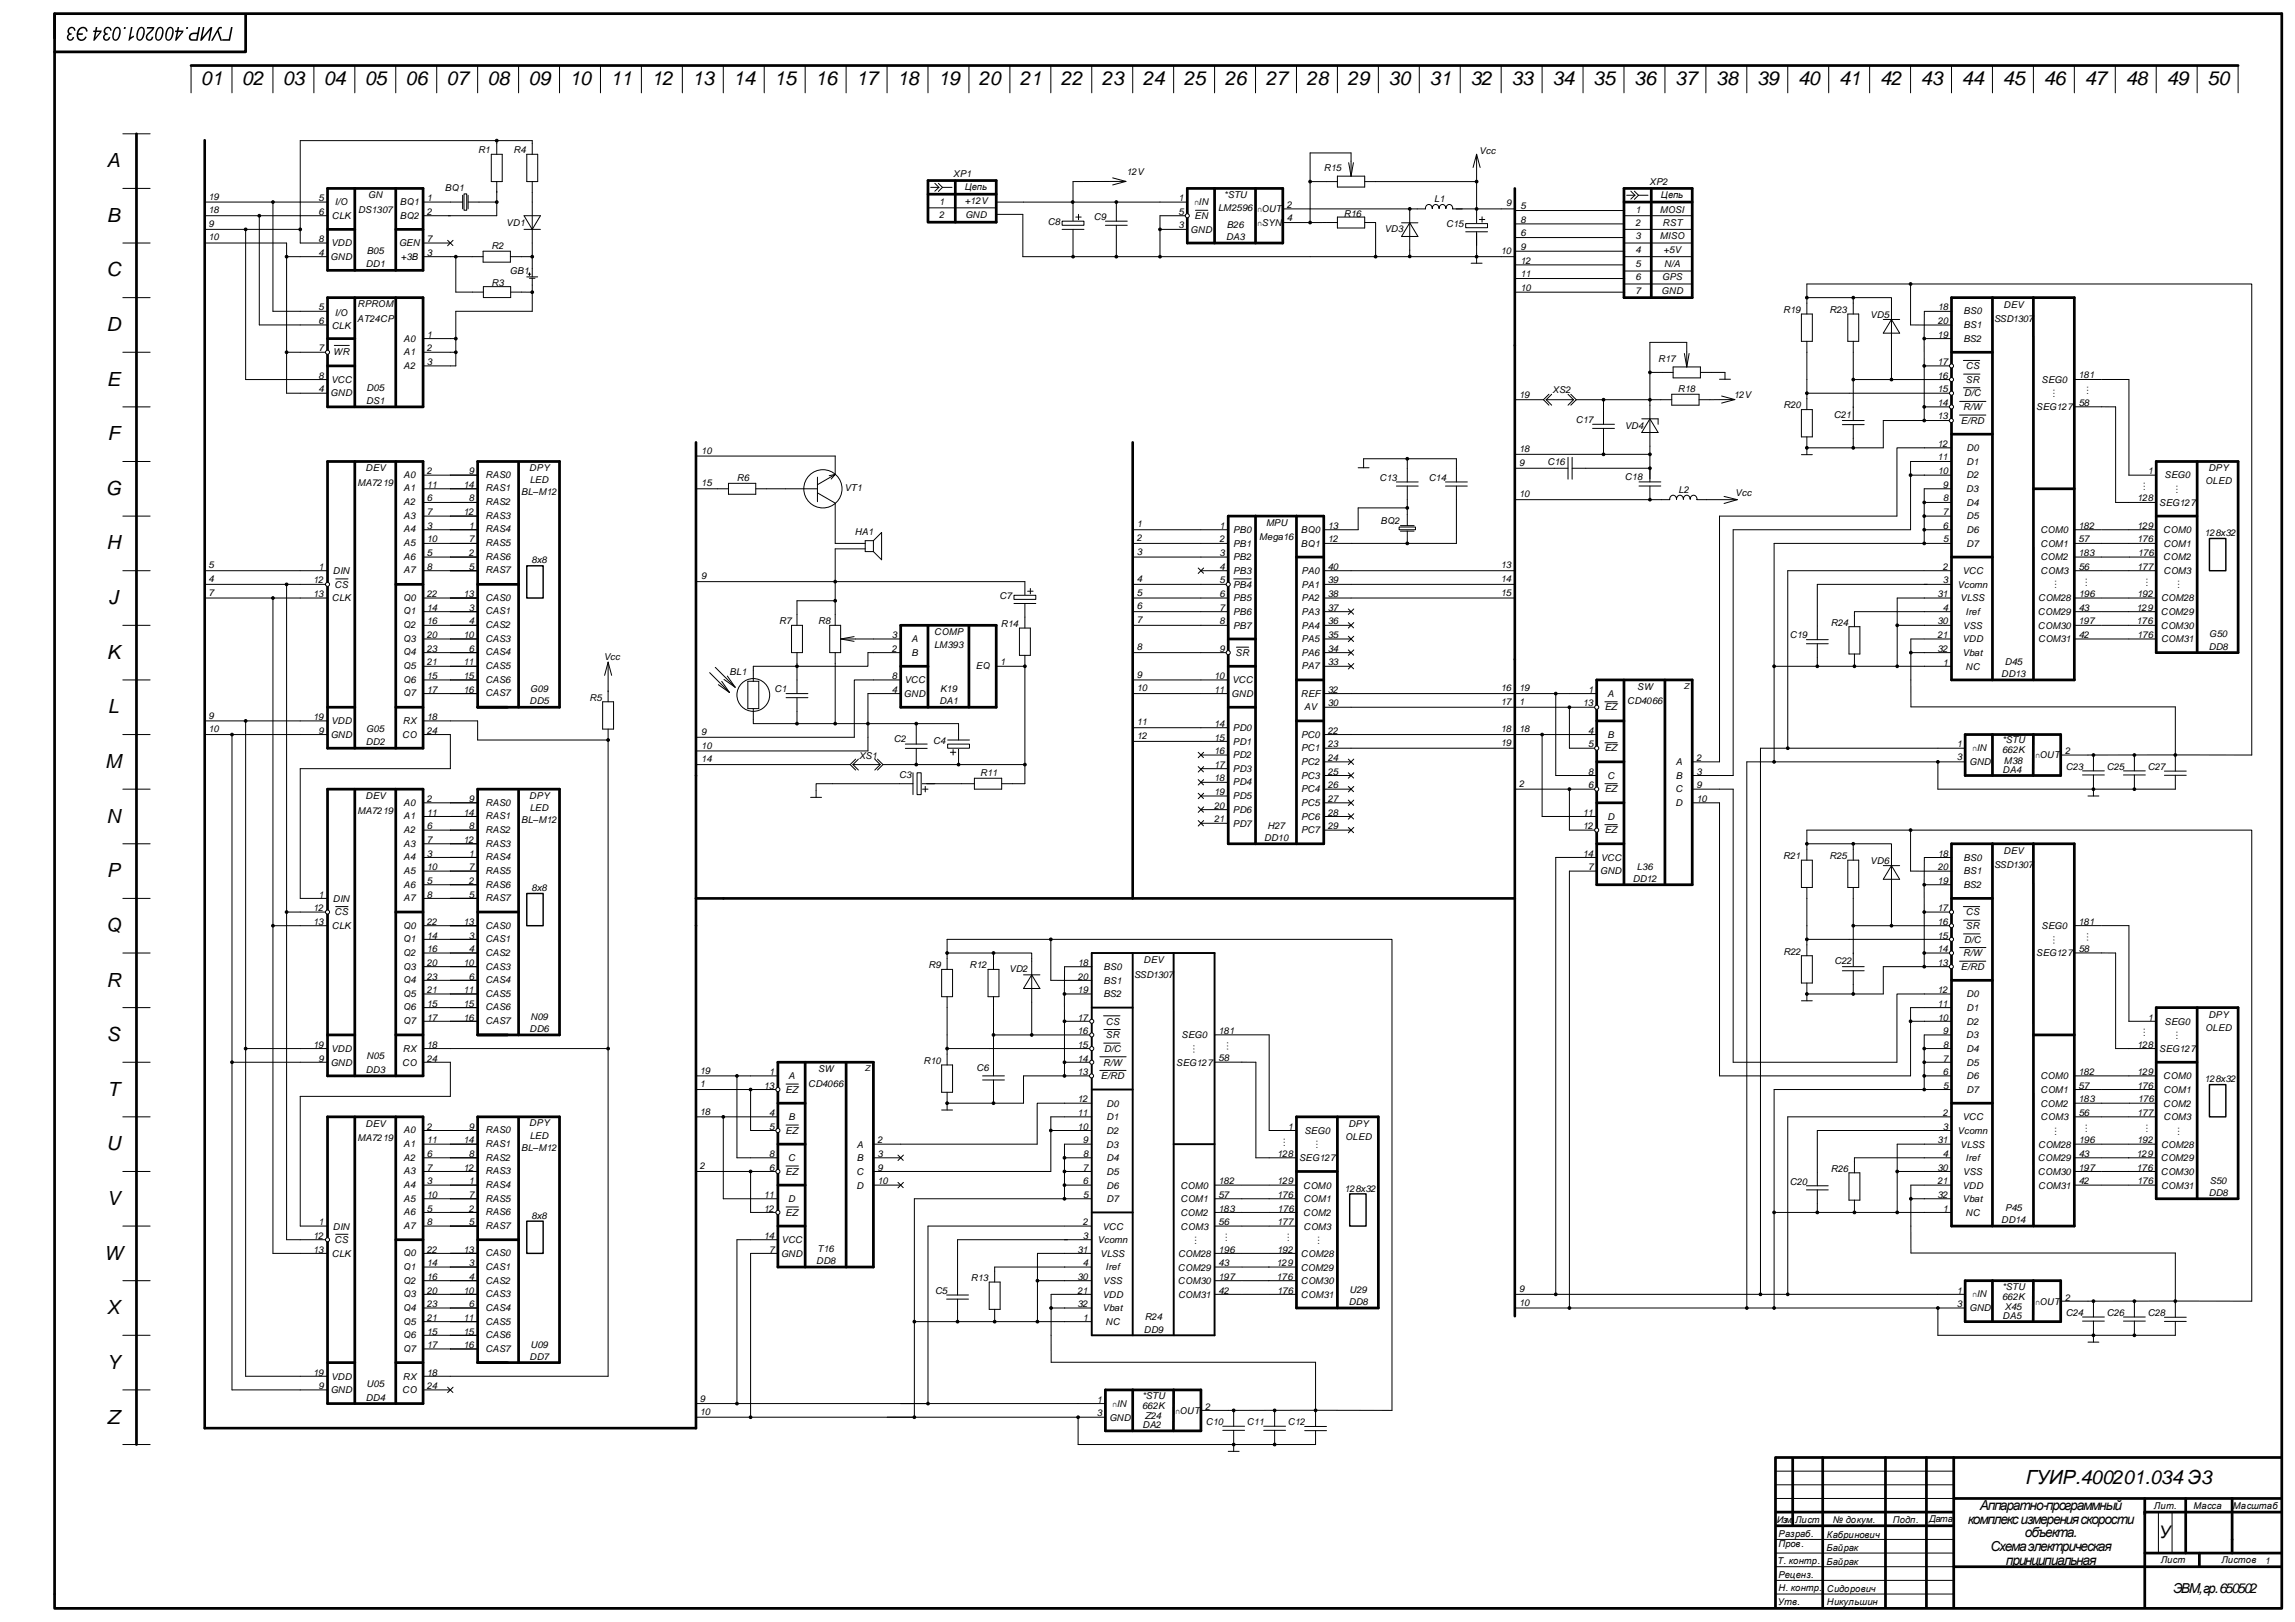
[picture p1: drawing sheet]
<svg xmlns="http://www.w3.org/2000/svg" width="841mm" height="594mm" viewBox="0 0 841 594" stroke-linecap="round" stroke-linejoin="round" font-family="sans-serif">
<defs><g id="words">
<g font-size="7.2">
<text x="39" y="101.2">C</text>
<text x="38.8" y="181.2">G</text>
<text x="39.6" y="261.2">L</text>
<text x="39.2" y="321.3">P</text>
<text x="38.8" y="341.3">Q</text>
<text x="39.4" y="401.3">T</text>
<text x="39" y="421.3">U</text>
<text x="39.2" y="481.3">X</text>
<text x="742.2" y="543.4">ГУИР.400201.034 Э3</text>
</g>
<g font-size="7.1">
<text x="73.6" y="31.1">01</text>
<text x="88.6" y="31.1">02</text>
<text x="103.6" y="31.1">03</text>
<text x="118.6" y="31.1">04</text>
<text x="133.6" y="31.1">05</text>
<text x="148.6" y="31.1">06</text>
<text x="163.6" y="31.1">07</text>
<text x="178.6" y="31.1">08</text>
<text x="193.6" y="31.1">09</text>
<text x="208.6" y="31.1">10</text>
<text x="223.6" y="31.1">11</text>
<text x="238.7" y="31.1">12</text>
<text x="253.7" y="31.1">13</text>
<text x="268.7" y="31.1">14</text>
<text x="283.7" y="31.1">15</text>
<text x="298.7" y="31.1">16</text>
<text x="313.7" y="31.1">17</text>
<text x="328.7" y="31.1">18</text>
<text x="343.7" y="31.1">19</text>
<text x="358.7" y="31.1">20</text>
<text x="373.7" y="31.1">21</text>
<text x="388.7" y="31.1">22</text>
<text x="403.7" y="31.1">23</text>
<text x="418.7" y="31.1">24</text>
<text x="433.7" y="31.1">25</text>
<text x="448.7" y="31.1">26</text>
<text x="463.7" y="31.1">27</text>
<text x="478.7" y="31.1">28</text>
<text x="493.7" y="31.1">29</text>
<text x="508.7" y="31.1">30</text>
<text x="523.7" y="31.1">31</text>
<text x="538.7" y="31.1">32</text>
<text x="553.8" y="31.1">33</text>
<text x="568.8" y="31.1">34</text>
<text x="583.8" y="31.1">35</text>
<text x="598.8" y="31.1">36</text>
<text x="613.8" y="31.1">37</text>
<text x="628.8" y="31.1">38</text>
<text x="643.8" y="31.1">39</text>
<text x="658.8" y="31.1">40</text>
<text x="673.8" y="31.1">41</text>
<text x="688.8" y="31.1">42</text>
<text x="703.8" y="31.1">43</text>
<text x="718.8" y="31.1">44</text>
<text x="733.8" y="31.1">45</text>
<text x="748.8" y="31.1">46</text>
<text x="763.8" y="31.1">47</text>
<text x="778.8" y="31.1">48</text>
<text x="793.8" y="31.1">49</text>
<text x="808.8" y="31.1">50</text>
<text x="39.2" y="61.1">A</text>
<text x="39.2" y="81.2">B</text>
<text x="39" y="121.2">D</text>
<text x="39.2" y="141.2">E</text>
<text x="39.4" y="161.2">F</text>
<text x="39" y="201.2">H</text>
<text x="39.8" y="221.2">J</text>
<text x="39.2" y="241.2">K</text>
<text x="38.6" y="281.2">M</text>
<text x="39" y="301.3">N</text>
<text x="39" y="361.3">R</text>
<text x="39.2" y="381.3">S</text>
<text x="39.2" y="441.3">V</text>
<text x="38.2" y="461.3">W</text>
<text x="39.2" y="501.3">Y</text>
<text x="39.4" y="521.4">Z</text>
</g>
<text font-size="6.4" x="791.1" y="563.2">У</text>
<g font-size="5">
<text x="725.4" y="553">Аппаратно-программный</text>
<text x="721" y="558">комплекс измерения скорости</text>
<text x="741.9" y="563">объекта.</text>
<text x="729.2" y="568">Схема электрическая</text>
<text x="735" y="572.9">принципиальная</text>
<text x="796.2" y="583.3">ЭВМ,гр.650502</text>
</g>
<g font-size="3.4">
<text x="175.1" y="56">R1</text>
<text x="188.1" y="56">R4</text>
<text x="542" y="56.6">Vcc</text>
<text x="349.3" y="65">XP1</text>
<text x="412.7" y="64.2">12V</text>
<text x="485.1" y="62.6">R15</text>
<text x="163" y="69.8">BQ1</text>
<text x="353.4" y="69.7">Цепь</text>
<text x="604.4" y="67.8">XP2</text>
<text x="76.4" y="73.1">19</text>
<text x="116.7" y="73.6">5</text>
<text x="122.7" y="75.1">I/O</text>
<text x="131.2" y="77.8">DS1307</text>
<text x="134.9" y="72.6">GN</text>
<text x="146.5" y="75.2">BQ1</text>
<text x="156.4" y="73.6">1</text>
<text x="344.1" y="75">1</text>
<text x="353.4" y="74.7">+12V</text>
<text x="431.8" y="73.6">1</text>
<text x="439.1" y="74.9">IN</text>
<text x="446.3" y="77.1">LM2596</text>
<text x="448.4" y="72.6">*STU</text>
<text x="462.2" y="77.6">OUT</text>
<text x="471.5" y="76.1">2</text>
<text x="525.5" y="74.1">L1</text>
<text x="551.9" y="75.6">9</text>
<text x="557" y="76.6">5</text>
<text x="599.2" y="77.8">1</text>
<text x="608.2" y="77.8">MOSI</text>
<text x="608.5" y="72.6">Цепь</text>
<text x="76.4" y="83.1">9</text>
<text x="76.4" y="78.1">18</text>
<text x="116.7" y="78.6">6</text>
<text x="121.6" y="80.1">CLK</text>
<text x="146.5" y="80.2">BQ2</text>
<text x="156.4" y="78.6">2</text>
<text x="185.5" y="82.7">VD1</text>
<text x="344.1" y="80">2</text>
<text x="353.7" y="79.7">GND</text>
<text x="383.9" y="82.2">C8</text>
<text x="400.8" y="80.4">C9</text>
<text x="431.8" y="78.6">5</text>
<text x="431.8" y="83.6">3</text>
<text x="437.7" y="80.1">EN</text>
<text x="449.5" y="83.6">B26</text>
<text x="462.3" y="82.6">SYN</text>
<text x="471.5" y="81.1">4</text>
<text x="492.3" y="79.4">R16</text>
<text x="529.8" y="83.1">C15</text>
<text x="557" y="81.6">8</text>
<text x="599.2" y="82.8">2</text>
<text x="609.2" y="82.8">RST</text>
<text x="76.4" y="88.1">10</text>
<text x="116.7" y="88.6">8</text>
<text x="156.4" y="88.6">7</text>
<text x="436.2" y="85.3">GND</text>
<text x="449.2" y="87.9">DA3</text>
<text x="507.2" y="85">VD3</text>
<text x="557" y="86.6">6</text>
<text x="599.2" y="87.6">3</text>
<text x="608.2" y="87.6">MISO</text>
<text x="116.7" y="93.6">4</text>
<text x="121.1" y="95.1">GND</text>
<text x="121.3" y="90.1">VDD</text>
<text x="134.4" y="92.9">B05</text>
<text x="146.2" y="90.1">GEN</text>
<text x="146.9" y="95.1">+3В</text>
<text x="156.4" y="93.6">3</text>
<text x="180.1" y="91.2">R2</text>
<text x="549.9" y="93.1">10</text>
<text x="557" y="91.6">9</text>
<text x="599.2" y="92.6">4</text>
<text x="609.5" y="92.6">+5V</text>
<text x="134" y="97.8">DD1</text>
<text x="186.8" y="100.2">GB1</text>
<text x="557" y="96.6">12</text>
<text x="557" y="101.6">11</text>
<text x="599.2" y="97.6">5</text>
<text x="609.8" y="97.6">N/A</text>
<text x="180.1" y="104.6">R3</text>
<text x="557" y="106.6">10</text>
<text x="599.2" y="102.6">6</text>
<text x="599.2" y="107.6">7</text>
<text x="608.8" y="107.6">GND</text>
<text x="609" y="102.6">GPS</text>
<text x="116.7" y="113.6">5</text>
<text x="131" y="112.6">RPROM</text>
<text x="710" y="113.6">18</text>
<text x="734.1" y="112.6">DEV</text>
<text x="116.7" y="118.6">6</text>
<text x="122.7" y="115.6">I/O</text>
<text x="130.9" y="117.9">AT24CP</text>
<text x="653.3" y="114.6">R19</text>
<text x="670.3" y="114.6">R23</text>
<text x="685.3" y="116.4">VD5</text>
<text x="710" y="118.6">20</text>
<text x="719.4" y="115.1">BS0</text>
<text x="730.6" y="117.9">SSD1307</text>
<text x="121.6" y="120.6">CLK</text>
<text x="147.9" y="125.1">A0</text>
<text x="156.4" y="123.6">1</text>
<text x="709.9" y="123.6">19</text>
<text x="719.4" y="125.1">BS2</text>
<text x="719.4" y="120.1">BS1</text>
<text x="116.7" y="128.6">7</text>
<text x="122.1" y="130.1">WR</text>
<text x="147.9" y="130.1">A1</text>
<text x="156.4" y="128.6">2</text>
<text x="147.9" y="135.1">A2</text>
<text x="156.4" y="133.6">3</text>
<text x="607.5" y="132.6">R17</text>
<text x="709.9" y="133.6">17</text>
<text x="720.3" y="135.1">CS</text>
<text x="116.7" y="138.6">8</text>
<text x="116.7" y="143.6">4</text>
<text x="121.3" y="140.1">VCC</text>
<text x="134.3" y="143.4">D05</text>
<text x="568.8" y="143.8">XS2</text>
<text x="614.7" y="143.6">R18</text>
<text x="709.9" y="138.6">16</text>
<text x="709.9" y="143.6">15</text>
<text x="720.3" y="140.1">SR</text>
<text x="748" y="140.1">SEG0</text>
<text x="761.5" y="138.6">181</text>
<text x="121.1" y="145.1">GND</text>
<text x="134.1" y="147.9">DS1</text>
<text x="556.5" y="145.6">19</text>
<text x="635.3" y="145.8">12V</text>
<text x="653.5" y="149.6">R20</text>
<text x="709.9" y="148.6">14</text>
<text x="719.7" y="145.1">D/C</text>
<text x="752.8" y="145.8" transform="rotate(-90 752.8 145.8)">…</text>
<text x="761.6" y="148.6">58</text>
<text x="765.1" y="144.8" transform="rotate(-90 765.1 144.8)">…</text>
<text x="577.4" y="154.8">C17</text>
<text x="671.9" y="152.9">C21</text>
<text x="709.9" y="153.6">13</text>
<text x="718.5" y="155.1">E/RD</text>
<text x="719.3" y="150.1">R/W</text>
<text x="746.1" y="150.1">SEG127</text>
<text x="595.3" y="157.1">VD4</text>
<text x="256.9" y="166.1">10</text>
<text x="556.5" y="165.6">18</text>
<text x="709.9" y="163.6">12</text>
<text x="720.5" y="165.1">D0</text>
<text x="133.9" y="172.6">DEV</text>
<text x="156.4" y="173.6">2</text>
<text x="171.7" y="173.6">9</text>
<text x="193.9" y="172.4">DPY</text>
<text x="556.5" y="170.6">9</text>
<text x="566.9" y="170.3">C16</text>
<text x="709.9" y="168.6">11</text>
<text x="709.9" y="173.6">10</text>
<text x="720.5" y="170.1">D1</text>
<text x="786.9" y="173.6">1</text>
<text x="809.1" y="172.6">DPY</text>
<text x="131" y="177.9">MA7219</text>
<text x="147.9" y="175">A0</text>
<text x="147.9" y="180">A1</text>
<text x="156.4" y="178.6">11</text>
<text x="169.8" y="178.6">14</text>
<text x="177.9" y="175">RAS0</text>
<text x="177.9" y="180">RAS1</text>
<text x="194.1" y="176.9">LED</text>
<text x="256.9" y="178.1">15</text>
<text x="270" y="176.3">R6</text>
<text x="309.4" y="180">VT1</text>
<text x="505.4" y="176">C13</text>
<text x="523.4" y="176">C14</text>
<text x="595.4" y="175.7">C18</text>
<text x="711.8" y="178.6">9</text>
<text x="720.5" y="175.1">D2</text>
<text x="785.8" y="179.8" transform="rotate(-90 785.8 179.8)">…</text>
<text x="793" y="175.1">SEG0</text>
<text x="807.9" y="177.4">OLED</text>
<text x="147.9" y="185">A2</text>
<text x="156.4" y="183.6">6</text>
<text x="171.7" y="183.6">8</text>
<text x="177.9" y="185">RAS2</text>
<text x="191" y="181.4">BL–M12</text>
<text x="556.5" y="182.1">10</text>
<text x="615" y="180.6">L2</text>
<text x="635.8" y="181.7">Vcc</text>
<text x="711.9" y="183.6">8</text>
<text x="720.4" y="180.1">D3</text>
<text x="720.5" y="185.1">D4</text>
<text x="783" y="183.6">128</text>
<text x="791.1" y="185.1">SEG127</text>
<text x="797.8" y="180.8" transform="rotate(-90 797.8 180.8)">…</text>
<text x="147.9" y="190">A3</text>
<text x="156.4" y="188.6">7</text>
<text x="169.8" y="188.6">12</text>
<text x="177.9" y="190">RAS3</text>
<text x="505.8" y="191.7">BQ2</text>
<text x="711.8" y="188.6">7</text>
<text x="720.5" y="190.1">D5</text>
<text x="147.9" y="195">A4</text>
<text x="156.4" y="193.7">3</text>
<text x="171.7" y="193.7">1</text>
<text x="177.9" y="195">RAS4</text>
<text x="313.1" y="196.1">HA1</text>
<text x="416.5" y="193">1</text>
<text x="446.8" y="193.7">1</text>
<text x="451.8" y="195.1">PB0</text>
<text x="461.3" y="197.6">Mega16</text>
<text x="463.9" y="192.6">MPU</text>
<text x="476.6" y="195.1">BQ0</text>
<text x="486.5" y="193.7">13</text>
<text x="711.8" y="193.7">6</text>
<text x="720.5" y="195.1">D6</text>
<text x="747.6" y="195.1">COM0</text>
<text x="761.5" y="193.7">182</text>
<text x="783" y="193.7">129</text>
<text x="792.6" y="195.1">COM0</text>
<text x="807.7" y="196.3">128x32</text>
<text x="147.9" y="200">A5</text>
<text x="156.4" y="198.6">10</text>
<text x="156.4" y="203.7">5</text>
<text x="171.7" y="198.6">7</text>
<text x="171.7" y="203.7">2</text>
<text x="177.9" y="200">RAS5</text>
<text x="416.5" y="203.1">3</text>
<text x="416.5" y="198.1">2</text>
<text x="446.8" y="198.6">2</text>
<text x="446.8" y="203.7">3</text>
<text x="451.8" y="200.1">PB1</text>
<text x="476.6" y="200.1">BQ1</text>
<text x="486.5" y="198.6">12</text>
<text x="711.9" y="198.6">5</text>
<text x="720.5" y="200.1">D7</text>
<text x="747.6" y="200.1">COM1</text>
<text x="761.5" y="203.7">183</text>
<text x="761.6" y="198.6">57</text>
<text x="783" y="198.6">176</text>
<text x="783.2" y="203.7">176</text>
<text x="792.6" y="200.1">COM1</text>
<text x="76.4" y="208.1">5</text>
<text x="116.7" y="208.7">1</text>
<text x="147.9" y="205">A6</text>
<text x="147.9" y="210">A7</text>
<text x="156.4" y="208.7">8</text>
<text x="171.7" y="208.7">5</text>
<text x="177.9" y="205">RAS6</text>
<text x="177.9" y="210">RAS7</text>
<text x="194.7" y="206.3">8x8</text>
<text x="446.8" y="208.7">4</text>
<text x="451.8" y="205.2">PB2</text>
<text x="486.5" y="208.7">40</text>
<text x="549.9" y="208.1">13</text>
<text x="711.8" y="208.7">2</text>
<text x="747.6" y="205.2">COM2</text>
<text x="761.6" y="208.7">56</text>
<text x="783" y="208.7">177</text>
<text x="792.6" y="205.2">COM2</text>
<text x="76.4" y="213.1">4</text>
<text x="114.8" y="213.6">12</text>
<text x="122" y="210.1">DIN</text>
<text x="122.6" y="215.2">CS</text>
<text x="256.9" y="212.1">9</text>
<text x="416.5" y="213.1">4</text>
<text x="446.8" y="213.6">5</text>
<text x="451.8" y="215.2">PB4</text>
<text x="451.8" y="210.1">PB3</text>
<text x="476.8" y="210.1">PA0</text>
<text x="476.8" y="215.2">PA1</text>
<text x="486.5" y="213.6">39</text>
<text x="549.9" y="213.1">14</text>
<text x="711.8" y="213.6">3</text>
<text x="717.2" y="215.2">Vcomn</text>
<text x="719" y="210.1">VCC</text>
<text x="747.6" y="210.1">COM3</text>
<text x="753.4" y="215.9" transform="rotate(-90 753.4 215.9)">…</text>
<text x="764.5" y="214.9" transform="rotate(-90 764.5 214.9)">…</text>
<text x="786.8" y="214.9" transform="rotate(-90 786.8 214.9)">…</text>
<text x="792.7" y="210.1">COM3</text>
<text x="798.4" y="215.9" transform="rotate(-90 798.4 215.9)">…</text>
<text x="76.4" y="218.1">7</text>
<text x="114.8" y="218.7">13</text>
<text x="121.6" y="220.2">CLK</text>
<text x="147.7" y="220">Q0</text>
<text x="156.4" y="218.7">22</text>
<text x="169.8" y="218.7">13</text>
<text x="177.9" y="220">CAS0</text>
<text x="366.2" y="219.3">C7</text>
<text x="416.5" y="218.1">5</text>
<text x="446.8" y="218.7">6</text>
<text x="451.8" y="220.2">PB5</text>
<text x="476.8" y="220.2">PA2</text>
<text x="486.5" y="218.7">38</text>
<text x="549.9" y="218.1">15</text>
<text x="709.9" y="218.7">31</text>
<text x="718.2" y="220.2">VLSS</text>
<text x="746.7" y="220.2">COM28</text>
<text x="761.6" y="218.7">196</text>
<text x="783" y="218.7">192</text>
<text x="791.8" y="220.2">COM28</text>
<text x="147.7" y="225">Q1</text>
<text x="156.4" y="223.7">14</text>
<text x="171.7" y="223.7">3</text>
<text x="177.9" y="225">CAS1</text>
<text x="416.5" y="223.1">6</text>
<text x="446.8" y="223.7">7</text>
<text x="451.8" y="225.2">PB6</text>
<text x="476.8" y="225.2">PA3</text>
<text x="486.5" y="223.7">37</text>
<text x="711.8" y="223.7">4</text>
<text x="720.2" y="225.1">Iref</text>
<text x="746.7" y="225.2">COM29</text>
<text x="761.6" y="223.7">43</text>
<text x="782.8" y="223.7">129</text>
<text x="791.7" y="225.2">COM29</text>
<text x="147.7" y="230">Q2</text>
<text x="156.4" y="228.7">16</text>
<text x="156.4" y="233.7">20</text>
<text x="169.8" y="233.7">10</text>
<text x="171.7" y="228.7">4</text>
<text x="177.9" y="230">CAS2</text>
<text x="285.5" y="228.6">R7</text>
<text x="299.8" y="228.5">R8</text>
<text x="326.8" y="233.7">3</text>
<text x="342.3" y="232.7">COMP</text>
<text x="366.7" y="229.6">R14</text>
<text x="416.5" y="228.1">7</text>
<text x="446.8" y="228.7">8</text>
<text x="451.8" y="230.2">PB7</text>
<text x="476.8" y="230.2">PA4</text>
<text x="486.5" y="228.7">36</text>
<text x="486.5" y="233.7">35</text>
<text x="655.7" y="233.7">C19</text>
<text x="670.8" y="229.1">R24</text>
<text x="709.9" y="228.7">30</text>
<text x="709.9" y="233.7">21</text>
<text x="719.2" y="230.2">VSS</text>
<text x="746.7" y="230.2">COM30</text>
<text x="761.5" y="228.7">197</text>
<text x="761.6" y="233.7">42</text>
<text x="782.8" y="228.7">176</text>
<text x="783" y="233.7">176</text>
<text x="791.7" y="230.2">COM30</text>
<text x="809.4" y="233.4">G50</text>
<text x="147.7" y="235">Q3</text>
<text x="147.7" y="240">Q4</text>
<text x="156.4" y="238.7">23</text>
<text x="171.7" y="238.7">6</text>
<text x="177.9" y="235">CAS3</text>
<text x="177.9" y="240">CAS4</text>
<text x="326.8" y="238.7">2</text>
<text x="333.9" y="235.2">A</text>
<text x="342.2" y="237.4">LM393</text>
<text x="416.5" y="238.1">8</text>
<text x="446.8" y="238.7">9</text>
<text x="476.8" y="235.2">PA5</text>
<text x="486.5" y="238.7">34</text>
<text x="709.9" y="238.7">32</text>
<text x="719" y="235.2">VDD</text>
<text x="746.7" y="235.2">COM31</text>
<text x="791.8" y="235.2">COM31</text>
<text x="809.2" y="237.9">DD8</text>
<text x="147.7" y="245">Q5</text>
<text x="156.4" y="243.7">21</text>
<text x="169.8" y="243.7">11</text>
<text x="177.9" y="245">CAS5</text>
<text x="221.2" y="241.6">Vcc</text>
<text x="333.9" y="240.2">B</text>
<text x="357.6" y="245.2">EQ</text>
<text x="366.5" y="243.7">1</text>
<text x="452.7" y="240.2">SR</text>
<text x="476.8" y="245.2">PA7</text>
<text x="476.8" y="240.2">PA6</text>
<text x="486.5" y="243.7">33</text>
<text x="711.8" y="243.8">1</text>
<text x="719.1" y="240.2">Vbat</text>
<text x="720.2" y="245.3">NC</text>
<text x="734.5" y="243.4">D45</text>
<text x="147.7" y="250">Q6</text>
<text x="156.4" y="248.7">15</text>
<text x="169.8" y="248.7">15</text>
<text x="177.9" y="250">CAS6</text>
<text x="267.3" y="247.2">BL1</text>
<text x="326.8" y="248.7">8</text>
<text x="331.4" y="250.2">VCC</text>
<text x="416.5" y="248.1">9</text>
<text x="444.9" y="248.7">10</text>
<text x="451.4" y="250.2">VCC</text>
<text x="733.2" y="247.9">DD13</text>
<text x="147.7" y="255">Q7</text>
<text x="156.4" y="253.7">17</text>
<text x="169.8" y="253.7">16</text>
<text x="177.9" y="255">CAS7</text>
<text x="194" y="257.9">DD5</text>
<text x="194.2" y="253.4">G09</text>
<text x="216" y="256.6">R5</text>
<text x="283.7" y="253.5">C1</text>
<text x="326.8" y="253.7">4</text>
<text x="331.2" y="255.2">GND</text>
<text x="344.2" y="257.9">DA1</text>
<text x="344.5" y="253.4">K19</text>
<text x="416.5" y="253.1">10</text>
<text x="444.9" y="253.7">11</text>
<text x="451.2" y="255.2">GND</text>
<text x="476.6" y="255.2">REF</text>
<text x="486.5" y="253.7">32</text>
<text x="549.9" y="253.1">16</text>
<text x="556.5" y="253.1">19</text>
<text x="581.9" y="253.7">1</text>
<text x="589" y="255.2">A</text>
<text x="596.2" y="257.9">CD4066</text>
<text x="599.8" y="252.7">SW</text>
<text x="76.4" y="263.1">9</text>
<text x="114.8" y="263.7">19</text>
<text x="156.4" y="263.7">18</text>
<text x="477.8" y="260.2">AV</text>
<text x="486.5" y="258.7">30</text>
<text x="549.9" y="258.1">17</text>
<text x="556.5" y="258.1">1</text>
<text x="579.9" y="258.7">13</text>
<text x="587.9" y="260.2">EZ</text>
<text x="76.4" y="268.1">10</text>
<text x="116.7" y="268.7">9</text>
<text x="121.3" y="265.2">VDD</text>
<text x="134.1" y="267.9">G05</text>
<text x="147.6" y="265.2">RX</text>
<text x="156.4" y="268.7">24</text>
<text x="256.9" y="269.2">9</text>
<text x="416.5" y="265.6">11</text>
<text x="444.9" y="266.2">14</text>
<text x="451.7" y="267.7">PD0</text>
<text x="486.5" y="268.7">22</text>
<text x="549.9" y="268.1">18</text>
<text x="556.5" y="268.1">18</text>
<text x="581.9" y="268.7">4</text>
<text x="121.2" y="270.2">GND</text>
<text x="134" y="272.9">DD2</text>
<text x="147.4" y="270.2">CO</text>
<text x="256.9" y="274.2">10</text>
<text x="327.4" y="271.8">C2</text>
<text x="341.9" y="272.3">C4</text>
<text x="416.5" y="270.7">12</text>
<text x="444.9" y="271.2">15</text>
<text x="451.7" y="272.7">PD1</text>
<text x="476.7" y="270.2">PC0</text>
<text x="476.7" y="275.2">PC1</text>
<text x="486.5" y="273.7">23</text>
<text x="549.9" y="273.1">19</text>
<text x="581.9" y="273.7">5</text>
<text x="587.9" y="275.2">EZ</text>
<text x="589" y="270.2">B</text>
<text x="716.9" y="273.7">1</text>
<text x="724.2" y="275">IN</text>
<text x="733.5" y="272.2">*STU</text>
<text x="733.5" y="275.9">662K</text>
<text x="256.9" y="279.2">14</text>
<text x="314.8" y="278">XS1</text>
<text x="444.9" y="276.2">16</text>
<text x="444.9" y="281.2">17</text>
<text x="451.7" y="277.7">PD2</text>
<text x="476.7" y="280.2">PC2</text>
<text x="486.5" y="278.7">24</text>
<text x="614" y="280.2">A</text>
<text x="621.6" y="278.7">2</text>
<text x="716.9" y="278.5">3</text>
<text x="721.6" y="280.2">GND</text>
<text x="734.2" y="279.7">M38</text>
<text x="747.3" y="277.7">OUT</text>
<text x="756.6" y="276.2">2</text>
<text x="756.9" y="281.8">C23</text>
<text x="771.9" y="281.8">C25</text>
<text x="786.9" y="281.8">C27</text>
<text x="329.5" y="285">C3</text>
<text x="359.1" y="284.3">R11</text>
<text x="444.9" y="286.2">18</text>
<text x="451.7" y="282.7">PD3</text>
<text x="451.7" y="287.6">PD4</text>
<text x="476.7" y="285.2">PC3</text>
<text x="486.5" y="283.7">25</text>
<text x="581.9" y="283.7">8</text>
<text x="588.9" y="285.2">C</text>
<text x="614" y="285.2">B</text>
<text x="621.6" y="283.7">3</text>
<text x="733.7" y="282.9">DA4</text>
<text x="133.9" y="292.7">DEV</text>
<text x="156.4" y="293.7">2</text>
<text x="171.7" y="293.7">9</text>
<text x="193.9" y="292.4">DPY</text>
<text x="444.9" y="291.2">19</text>
<text x="451.7" y="292.7">PD5</text>
<text x="476.7" y="290.2">PC4</text>
<text x="486.5" y="288.7">26</text>
<text x="486.5" y="293.7">27</text>
<text x="556.5" y="288.2">2</text>
<text x="581.9" y="288.7">6</text>
<text x="587.9" y="290.2">EZ</text>
<text x="613.9" y="290.2">C</text>
<text x="621.6" y="288.7">9</text>
<text x="621.6" y="293.7">10</text>
<text x="131" y="297.9">MA7219</text>
<text x="147.9" y="295">A0</text>
<text x="156.4" y="298.7">11</text>
<text x="169.8" y="298.7">14</text>
<text x="177.9" y="295">RAS0</text>
<text x="194.1" y="296.9">LED</text>
<text x="444.9" y="296.2">20</text>
<text x="451.7" y="297.7">PD6</text>
<text x="476.7" y="295.2">PC5</text>
<text x="486.5" y="298.7">28</text>
<text x="579.9" y="298.7">11</text>
<text x="613.9" y="295.2">D</text>
<text x="147.9" y="300">A1</text>
<text x="147.9" y="305">A2</text>
<text x="156.4" y="303.7">6</text>
<text x="171.7" y="303.7">8</text>
<text x="177.9" y="300">RAS1</text>
<text x="177.9" y="305">RAS2</text>
<text x="191" y="301.4">BL–M12</text>
<text x="444.9" y="301.2">21</text>
<text x="451.7" y="302.7">PD7</text>
<text x="464.4" y="303.4">H27</text>
<text x="476.7" y="300.2">PC6</text>
<text x="476.7" y="305.2">PC7</text>
<text x="486.5" y="303.7">29</text>
<text x="579.9" y="303.7">12</text>
<text x="587.9" y="305.2">EZ</text>
<text x="588.9" y="300.2">D</text>
<text x="147.9" y="310">A3</text>
<text x="156.4" y="308.7">7</text>
<text x="169.8" y="308.7">12</text>
<text x="177.9" y="310">RAS3</text>
<text x="463.1" y="308">DD10</text>
<text x="147.9" y="315">A4</text>
<text x="156.4" y="313.7">3</text>
<text x="171.7" y="313.7">1</text>
<text x="177.9" y="315">RAS4</text>
<text x="579.9" y="313.7">14</text>
<text x="586.5" y="315.2">VCC</text>
<text x="653.3" y="314.6">R21</text>
<text x="670.3" y="314.6">R25</text>
<text x="685.3" y="316.5">VD6</text>
<text x="710" y="313.7">18</text>
<text x="719.4" y="315.2">BS0</text>
<text x="730.6" y="318">SSD1307</text>
<text x="734.1" y="312.7">DEV</text>
<text x="147.9" y="320">A5</text>
<text x="156.4" y="318.7">10</text>
<text x="156.4" y="323.7">5</text>
<text x="171.7" y="318.7">7</text>
<text x="171.7" y="323.7">2</text>
<text x="177.9" y="320">RAS5</text>
<text x="581.9" y="318.7">7</text>
<text x="586.3" y="320.2">GND</text>
<text x="598.2" y="323">DD12</text>
<text x="599.7" y="318.5">L36</text>
<text x="709.9" y="323.7">19</text>
<text x="710" y="318.7">20</text>
<text x="719.4" y="320.2">BS1</text>
<text x="116.7" y="328.7">1</text>
<text x="147.9" y="325">A6</text>
<text x="156.4" y="328.7">8</text>
<text x="171.7" y="328.7">5</text>
<text x="177.9" y="325">RAS6</text>
<text x="194.7" y="326.3">8x8</text>
<text x="719.4" y="325.2">BS2</text>
<text x="114.8" y="333.7">12</text>
<text x="122" y="330.2">DIN</text>
<text x="122.6" y="335.2">CS</text>
<text x="147.9" y="330">A7</text>
<text x="177.9" y="330">RAS7</text>
<text x="709.9" y="333.7">17</text>
<text x="720.3" y="335.2">CS</text>
<text x="114.8" y="338.7">13</text>
<text x="121.6" y="340.2">CLK</text>
<text x="147.7" y="340">Q0</text>
<text x="156.4" y="338.7">22</text>
<text x="169.8" y="338.7">13</text>
<text x="177.9" y="340">CAS0</text>
<text x="709.9" y="338.7">16</text>
<text x="720.3" y="340.2">SR</text>
<text x="748" y="340.2">SEG0</text>
<text x="761.5" y="338.7">181</text>
<text x="147.7" y="345">Q1</text>
<text x="156.4" y="343.7">14</text>
<text x="171.7" y="343.7">3</text>
<text x="177.9" y="345">CAS1</text>
<text x="709.9" y="343.7">15</text>
<text x="719.7" y="345.2">D/C</text>
<text x="752.8" y="345.9" transform="rotate(-90 752.8 345.9)">…</text>
<text x="765.1" y="344.9" transform="rotate(-90 765.1 344.9)">…</text>
<text x="147.7" y="350">Q2</text>
<text x="156.4" y="348.7">16</text>
<text x="156.4" y="353.7">20</text>
<text x="169.8" y="353.7">10</text>
<text x="171.7" y="348.7">4</text>
<text x="177.9" y="350">CAS2</text>
<text x="394.9" y="353.7">18</text>
<text x="419" y="352.7">DEV</text>
<text x="653.5" y="349.7">R22</text>
<text x="672.1" y="353">C22</text>
<text x="709.9" y="348.7">14</text>
<text x="709.9" y="353.7">13</text>
<text x="719.3" y="350.2">R/W</text>
<text x="746.1" y="350.2">SEG127</text>
<text x="761.6" y="348.7">58</text>
<text x="147.7" y="355">Q3</text>
<text x="156.4" y="358.7">23</text>
<text x="171.7" y="358.7">6</text>
<text x="177.9" y="355">CAS3</text>
<text x="340.2" y="354.7">R9</text>
<text x="355.2" y="354.7">R12</text>
<text x="369.8" y="355.8">VD2</text>
<text x="394.9" y="358.8">20</text>
<text x="404.3" y="355.2">BS0</text>
<text x="415.5" y="358">SSD1307</text>
<text x="718.5" y="355.2">E/RD</text>
<text x="147.7" y="360">Q4</text>
<text x="147.7" y="365">Q5</text>
<text x="156.4" y="363.7">21</text>
<text x="169.8" y="363.7">11</text>
<text x="177.9" y="360">CAS4</text>
<text x="177.9" y="365">CAS5</text>
<text x="394.8" y="363.7">19</text>
<text x="404.3" y="365.2">BS2</text>
<text x="404.3" y="360.2">BS1</text>
<text x="709.9" y="363.7">12</text>
<text x="720.5" y="365.2">D0</text>
<text x="147.7" y="370">Q6</text>
<text x="156.4" y="368.7">15</text>
<text x="169.8" y="368.7">15</text>
<text x="177.9" y="370">CAS6</text>
<text x="709.9" y="368.7">11</text>
<text x="720.5" y="370.2">D1</text>
<text x="147.7" y="375">Q7</text>
<text x="156.4" y="373.7">17</text>
<text x="169.8" y="373.7">16</text>
<text x="177.9" y="375">CAS7</text>
<text x="194" y="378">DD6</text>
<text x="194.3" y="373.5">N09</text>
<text x="394.8" y="373.7">17</text>
<text x="405.2" y="375.2">CS</text>
<text x="709.9" y="373.7">10</text>
<text x="720.5" y="375.2">D2</text>
<text x="786.9" y="373.7">1</text>
<text x="793" y="375.2">SEG0</text>
<text x="807.9" y="377.5">OLED</text>
<text x="809.1" y="372.7">DPY</text>
<text x="114.8" y="383.7">19</text>
<text x="156.4" y="383.7">18</text>
<text x="394.8" y="378.7">16</text>
<text x="394.8" y="383.7">15</text>
<text x="405.2" y="380.2">SR</text>
<text x="432.9" y="380.2">SEG0</text>
<text x="446.4" y="378.7">181</text>
<text x="711.8" y="378.7">9</text>
<text x="711.9" y="383.7">8</text>
<text x="720.4" y="380.2">D3</text>
<text x="783" y="383.7">128</text>
<text x="785.8" y="379.9" transform="rotate(-90 785.8 379.9)">…</text>
<text x="797.8" y="380.9" transform="rotate(-90 797.8 380.9)">…</text>
<text x="116.7" y="388.7">9</text>
<text x="121.3" y="385.2">VDD</text>
<text x="134.2" y="388">N05</text>
<text x="147.6" y="385.2">RX</text>
<text x="156.4" y="388.7">24</text>
<text x="338.4" y="389.7">R10</text>
<text x="394.8" y="388.7">14</text>
<text x="404.6" y="385.2">D/C</text>
<text x="437.7" y="385.9" transform="rotate(-90 437.7 385.9)">…</text>
<text x="446.5" y="388.7">58</text>
<text x="450" y="384.9" transform="rotate(-90 450 384.9)">…</text>
<text x="711.8" y="388.7">7</text>
<text x="720.5" y="385.2">D4</text>
<text x="791.1" y="385.2">SEG127</text>
<text x="121.2" y="390.2">GND</text>
<text x="134" y="393">DD3</text>
<text x="147.4" y="390.2">CO</text>
<text x="256.4" y="393.2">19</text>
<text x="281.8" y="393.7">1</text>
<text x="288.9" y="395.2">A</text>
<text x="299.8" y="392.7">SW</text>
<text x="357.8" y="392.3">C6</text>
<text x="394.8" y="393.7">13</text>
<text x="403.4" y="395.2">E/RD</text>
<text x="404.2" y="390.2">R/W</text>
<text x="431" y="390.2">SEG127</text>
<text x="711.8" y="393.7">6</text>
<text x="720.5" y="390.2">D5</text>
<text x="720.5" y="395.2">D6</text>
<text x="747.6" y="395.2">COM0</text>
<text x="761.5" y="393.7">182</text>
<text x="783" y="393.7">129</text>
<text x="792.6" y="395.2">COM0</text>
<text x="256.4" y="398.2">1</text>
<text x="279.8" y="398.7">13</text>
<text x="287.8" y="400.2">EZ</text>
<text x="296.1" y="398">CD4066</text>
<text x="711.9" y="398.7">5</text>
<text x="720.5" y="400.2">D7</text>
<text x="747.6" y="400.2">COM1</text>
<text x="761.6" y="398.7">57</text>
<text x="783" y="398.7">176</text>
<text x="792.6" y="400.2">COM1</text>
<text x="807.7" y="396.3">128x32</text>
<text x="394.8" y="403.7">12</text>
<text x="405.4" y="405.2">D0</text>
<text x="747.6" y="405.2">COM2</text>
<text x="761.5" y="403.7">183</text>
<text x="783.2" y="403.7">176</text>
<text x="792.6" y="405.2">COM2</text>
<text x="133.9" y="412.7">DEV</text>
<text x="156.4" y="413.7">2</text>
<text x="171.7" y="413.7">9</text>
<text x="193.9" y="412.5">DPY</text>
<text x="256.4" y="408.2">18</text>
<text x="281.8" y="408.7">4</text>
<text x="281.8" y="413.7">5</text>
<text x="288.9" y="410.2">B</text>
<text x="394.8" y="408.7">11</text>
<text x="394.8" y="413.7">10</text>
<text x="405.4" y="410.2">D1</text>
<text x="471.8" y="413.7">1</text>
<text x="494" y="412.7">DPY</text>
<text x="711.8" y="408.7">2</text>
<text x="711.8" y="413.7">3</text>
<text x="719" y="410.2">VCC</text>
<text x="747.6" y="410.2">COM3</text>
<text x="761.6" y="408.7">56</text>
<text x="783" y="408.7">177</text>
<text x="792.7" y="410.2">COM3</text>
<text x="131" y="418">MA7219</text>
<text x="147.9" y="415.1">A0</text>
<text x="156.4" y="418.7">11</text>
<text x="169.8" y="418.7">14</text>
<text x="177.9" y="415.1">RAS0</text>
<text x="194.1" y="417">LED</text>
<text x="287.8" y="415.2">EZ</text>
<text x="321.5" y="418.7">2</text>
<text x="396.7" y="418.7">9</text>
<text x="405.4" y="415.2">D2</text>
<text x="470.7" y="420" transform="rotate(-90 470.7 420)">…</text>
<text x="477.9" y="415.2">SEG0</text>
<text x="492.9" y="417.5">OLED</text>
<text x="709.9" y="418.7">31</text>
<text x="717.2" y="415.2">Vcomn</text>
<text x="753.4" y="415.9" transform="rotate(-90 753.4 415.9)">…</text>
<text x="761.6" y="418.7">196</text>
<text x="764.5" y="415" transform="rotate(-90 764.5 415)">…</text>
<text x="783" y="418.7">192</text>
<text x="786.8" y="415" transform="rotate(-90 786.8 415)">…</text>
<text x="798.4" y="415.9" transform="rotate(-90 798.4 415.9)">…</text>
<text x="147.9" y="420.1">A1</text>
<text x="147.9" y="425.1">A2</text>
<text x="156.4" y="423.7">6</text>
<text x="171.7" y="423.7">8</text>
<text x="177.9" y="420.1">RAS1</text>
<text x="177.9" y="425.1">RAS2</text>
<text x="191" y="421.5">BL–M12</text>
<text x="281.8" y="423.7">8</text>
<text x="288.8" y="425.2">C</text>
<text x="313.9" y="425.2">B</text>
<text x="313.9" y="420.2">A</text>
<text x="321.5" y="423.7">3</text>
<text x="396.8" y="423.7">8</text>
<text x="405.3" y="420.2">D3</text>
<text x="405.4" y="425.2">D4</text>
<text x="467.9" y="423.7">128</text>
<text x="476" y="425.2">SEG127</text>
<text x="482.7" y="421" transform="rotate(-90 482.7 421)">…</text>
<text x="711.8" y="423.7">4</text>
<text x="718.2" y="420.2">VLSS</text>
<text x="720.2" y="425.2">Iref</text>
<text x="746.7" y="425.2">COM29</text>
<text x="746.7" y="420.2">COM28</text>
<text x="761.6" y="423.7">43</text>
<text x="782.8" y="423.7">129</text>
<text x="791.7" y="425.2">COM29</text>
<text x="791.8" y="420.2">COM28</text>
<text x="147.9" y="430.1">A3</text>
<text x="156.4" y="428.7">7</text>
<text x="169.8" y="428.7">12</text>
<text x="177.9" y="430.1">RAS3</text>
<text x="256.4" y="428.2">2</text>
<text x="281.8" y="428.7">6</text>
<text x="287.8" y="430.2">EZ</text>
<text x="313.8" y="430.2">C</text>
<text x="321.5" y="428.7">9</text>
<text x="396.7" y="428.7">7</text>
<text x="405.4" y="430.2">D5</text>
<text x="670.8" y="429.2">R26</text>
<text x="709.9" y="428.7">30</text>
<text x="719.2" y="430.2">VSS</text>
<text x="746.7" y="430.2">COM30</text>
<text x="761.5" y="428.7">197</text>
<text x="782.8" y="428.7">176</text>
<text x="791.7" y="430.2">COM30</text>
<text x="147.9" y="435.1">A4</text>
<text x="156.4" y="433.8">3</text>
<text x="171.7" y="433.8">1</text>
<text x="177.9" y="435.1">RAS4</text>
<text x="313.8" y="435.3">D</text>
<text x="321.5" y="433.8">10</text>
<text x="396.7" y="433.8">6</text>
<text x="405.4" y="435.3">D6</text>
<text x="432.5" y="435.3">COM0</text>
<text x="446.4" y="433.8">182</text>
<text x="467.9" y="433.8">129</text>
<text x="477.5" y="435.3">COM0</text>
<text x="492.6" y="436.4">128x32</text>
<text x="655.7" y="433.8">C20</text>
<text x="709.9" y="433.8">21</text>
<text x="719" y="435.3">VDD</text>
<text x="746.7" y="435.3">COM31</text>
<text x="761.6" y="433.8">42</text>
<text x="783" y="433.8">176</text>
<text x="791.8" y="435.3">COM31</text>
<text x="809.6" y="433.5">S50</text>
<text x="147.9" y="440.1">A5</text>
<text x="156.4" y="438.8">10</text>
<text x="156.4" y="443.8">5</text>
<text x="171.7" y="438.8">7</text>
<text x="171.7" y="443.8">2</text>
<text x="177.9" y="440.1">RAS5</text>
<text x="279.8" y="438.8">11</text>
<text x="279.8" y="443.8">12</text>
<text x="288.8" y="440.3">D</text>
<text x="396.8" y="438.8">5</text>
<text x="405.4" y="440.3">D7</text>
<text x="432.5" y="440.3">COM1</text>
<text x="446.4" y="443.8">183</text>
<text x="446.5" y="438.8">57</text>
<text x="467.9" y="438.8">176</text>
<text x="468.1" y="443.8">176</text>
<text x="477.5" y="440.3">COM1</text>
<text x="709.9" y="438.8">32</text>
<text x="711.8" y="443.9">1</text>
<text x="719.1" y="440.3">Vbat</text>
<text x="734.6" y="443.5">P45</text>
<text x="809.2" y="438">DD8</text>
<text x="116.7" y="448.8">1</text>
<text x="147.9" y="445.1">A6</text>
<text x="156.4" y="448.8">8</text>
<text x="171.7" y="448.8">5</text>
<text x="177.9" y="445.1">RAS6</text>
<text x="194.7" y="446.4">8x8</text>
<text x="287.8" y="445.3">EZ</text>
<text x="396.7" y="448.8">2</text>
<text x="432.5" y="445.3">COM2</text>
<text x="446.5" y="448.8">56</text>
<text x="467.9" y="448.8">177</text>
<text x="477.5" y="445.3">COM2</text>
<text x="720.2" y="445.4">NC</text>
<text x="733.2" y="448">DD14</text>
<text x="114.8" y="453.8">12</text>
<text x="122" y="450.3">DIN</text>
<text x="122.6" y="455.3">CS</text>
<text x="147.9" y="450.1">A7</text>
<text x="177.9" y="450.1">RAS7</text>
<text x="279.8" y="453.8">14</text>
<text x="286.4" y="455.3">VCC</text>
<text x="396.7" y="453.8">3</text>
<text x="402.1" y="455.3">Vcomn</text>
<text x="403.9" y="450.3">VCC</text>
<text x="432.5" y="450.3">COM3</text>
<text x="438.3" y="456" transform="rotate(-90 438.3 456)">…</text>
<text x="449.4" y="455" transform="rotate(-90 449.4 455)">…</text>
<text x="472.2" y="455" transform="rotate(-90 472.2 455)">…</text>
<text x="477.6" y="450.3">COM3</text>
<text x="483.3" y="456" transform="rotate(-90 483.3 456)">…</text>
<text x="114.8" y="458.8">13</text>
<text x="121.6" y="460.3">CLK</text>
<text x="147.7" y="460.1">Q0</text>
<text x="156.4" y="458.8">22</text>
<text x="169.8" y="458.8">13</text>
<text x="177.9" y="460.1">CAS0</text>
<text x="281.8" y="458.8">7</text>
<text x="286.2" y="460.3">GND</text>
<text x="299.6" y="458.5">T16</text>
<text x="394.8" y="458.8">31</text>
<text x="403.1" y="460.3">VLSS</text>
<text x="431.6" y="460.3">COM28</text>
<text x="446.5" y="458.8">196</text>
<text x="467.9" y="458.8">192</text>
<text x="476.7" y="460.3">COM28</text>
<text x="147.7" y="465.1">Q1</text>
<text x="156.4" y="463.8">14</text>
<text x="171.7" y="463.8">3</text>
<text x="177.9" y="465.1">CAS1</text>
<text x="299.1" y="463">DD8</text>
<text x="396.7" y="463.8">4</text>
<text x="405.1" y="465.2">Iref</text>
<text x="431.6" y="465.3">COM29</text>
<text x="446.5" y="463.8">43</text>
<text x="467.7" y="463.8">129</text>
<text x="476.6" y="465.3">COM29</text>
<text x="147.7" y="470.1">Q2</text>
<text x="156.4" y="468.8">16</text>
<text x="156.4" y="473.8">20</text>
<text x="169.8" y="473.8">10</text>
<text x="171.7" y="468.8">4</text>
<text x="177.9" y="470.1">CAS2</text>
<text x="342.6" y="473.8">C5</text>
<text x="355.7" y="469.2">R13</text>
<text x="394.8" y="468.8">30</text>
<text x="394.8" y="473.8">21</text>
<text x="404.1" y="470.3">VSS</text>
<text x="431.6" y="470.3">COM30</text>
<text x="446.4" y="468.8">197</text>
<text x="446.5" y="473.8">42</text>
<text x="467.7" y="468.8">176</text>
<text x="467.9" y="473.8">176</text>
<text x="476.6" y="470.3">COM30</text>
<text x="494.4" y="473.5">U29</text>
<text x="556.5" y="473.2">9</text>
<text x="716.9" y="473.8">1</text>
<text x="733.5" y="472.3">*STU</text>
<text x="147.7" y="475.1">Q3</text>
<text x="156.4" y="478.8">23</text>
<text x="171.7" y="478.8">6</text>
<text x="177.9" y="475.1">CAS3</text>
<text x="394.8" y="478.8">32</text>
<text x="403.9" y="475.3">VDD</text>
<text x="431.6" y="475.3">COM31</text>
<text x="476.7" y="475.3">COM31</text>
<text x="494.1" y="478">DD8</text>
<text x="556.5" y="478.2">10</text>
<text x="716.9" y="478.6">3</text>
<text x="724.2" y="475.1">IN</text>
<text x="733.5" y="476">662K</text>
<text x="734.5" y="479.8">X45</text>
<text x="747.3" y="477.8">OUT</text>
<text x="756.6" y="476.3">2</text>
<text x="147.7" y="480.1">Q4</text>
<text x="147.7" y="485.1">Q5</text>
<text x="156.4" y="483.8">21</text>
<text x="169.8" y="483.8">11</text>
<text x="177.9" y="480.1">CAS4</text>
<text x="177.9" y="485.1">CAS5</text>
<text x="396.7" y="483.9">1</text>
<text x="404" y="480.3">Vbat</text>
<text x="405.1" y="485.4">NC</text>
<text x="419.4" y="483.5">R24</text>
<text x="721.6" y="480.3">GND</text>
<text x="733.7" y="483">DA5</text>
<text x="756.9" y="481.9">C24</text>
<text x="771.9" y="481.9">C26</text>
<text x="786.9" y="481.9">C28</text>
<text x="147.7" y="490.1">Q6</text>
<text x="156.4" y="488.8">15</text>
<text x="169.8" y="488.8">15</text>
<text x="177.9" y="490.1">CAS6</text>
<text x="419.1" y="488">DD9</text>
<text x="147.7" y="495.1">Q7</text>
<text x="156.4" y="493.8">17</text>
<text x="169.8" y="493.8">16</text>
<text x="177.9" y="495.1">CAS7</text>
<text x="194.3" y="493.5">U09</text>
<text x="114.8" y="503.8">19</text>
<text x="156.4" y="503.8">18</text>
<text x="194" y="498">DD7</text>
<text x="116.7" y="508.8">9</text>
<text x="121.3" y="505.3">VDD</text>
<text x="134.2" y="508">U05</text>
<text x="147.6" y="505.3">RX</text>
<text x="156.4" y="508.8">24</text>
<text x="121.2" y="510.3">GND</text>
<text x="134" y="513">DD4</text>
<text x="147.4" y="510.3">CO</text>
<text x="256.4" y="513.3">9</text>
<text x="401.8" y="513.8">1</text>
<text x="409.1" y="515.1">IN</text>
<text x="418.4" y="512.3">*STU</text>
<text x="256.4" y="518.3">10</text>
<text x="401.8" y="518.6">3</text>
<text x="406.5" y="520.3">GND</text>
<text x="418.4" y="516">662K</text>
<text x="419.5" y="519.8">Z24</text>
<text x="432.2" y="517.8">OUT</text>
<text x="441.5" y="516.3">2</text>
<text x="441.8" y="521.9">C10</text>
<text x="456.8" y="521.9">C11</text>
<text x="471.8" y="521.9">C12</text>
<text x="418.6" y="523">DA2</text>
<text x="651" y="557.7">Изм.</text>
<text x="657.7" y="557.8">Лист</text>
<text x="671.5" y="557.7">№ докум.</text>
<text x="693.5" y="557.8">Подп.</text>
<text x="706.8" y="557.5">Дата</text>
<text x="789.2" y="552.7">Лит.</text>
<text x="803.7" y="552.7">Масса</text>
<text x="818.1" y="552.7">Масштаб</text>
<text x="651.6" y="562.8">Разраб.</text>
<text x="669.4" y="563.1">Кабринович</text>
<text x="651.6" y="566.6">Пров.</text>
<text x="669.2" y="568.1">Байрак</text>
<text x="651.3" y="572.8">Т. контр.</text>
<text x="669.2" y="573.1">Байрак</text>
<text x="791.7" y="572.3">Лист</text>
<text x="813.9" y="572.3">Листов</text>
<text x="829.8" y="572.8">1</text>
<text x="651.6" y="577.8">Реценз.</text>
<text x="651.4" y="587.8">Утв.</text>
<text x="651.6" y="582.8">Н. контр.</text>
<text x="669.4" y="582.8">Сидорович</text>
<text x="669.4" y="587.8">Никульшин</text>
</g>
<g font-size="2.9">
<text x="617.1" y="252.1">Z</text>
<text x="317" y="392.2">Z</text>
</g>
<g font-size="2.1">
<text x="437.6" y="74.9">∩</text>
<text x="460.7" y="77.6">∩</text>
<text x="460.8" y="82.6">∩</text>
<text x="722.7" y="275">∩</text>
<text x="745.8" y="277.7">∩</text>
<text x="722.7" y="475.1">∩</text>
<text x="745.8" y="477.8">∩</text>
<text x="407.6" y="515.1">∩</text>
<text x="430.7" y="517.8">∩</text>
</g>
</g></defs>
<g fill="none" stroke="#000" stroke-width="1">
<path d="M20 14v-9h816v583.8M20 5v578.7M90 5.4v13.6h-70M70 24h750M50 49v480M595 74h25M595 69h25v40h-25zM605 69.1v39.9M650.5 533.7v55.1M650.8 533.7h185M656.8 534.3v24.4M667.8 533.7v55.1"/>
<path d="M690.8 533.7v55.1M705.8 533.7v55.1M715.8 533.7v55.1M650.8 553.7h65M650.8 558.7h65M715.8 548.7h120M785.8 548.7v40.1M785.8 553.7h50M800.8 548.7v20.1M817.8 548.7v20.1M715.8 573.8h120M785.8 568.8h50"/>
<path d="M805.8 568.8v5M20 584v5h816"/>
</g>
<g fill="none" stroke="#000" stroke-width=".37">
<path d="M70 24v10M85 24v10M100 24v10M115 24v10M130 24v10M145 24v10M160 24v10M175 24v10M190 24v10M205 24v10M220 24v10M235 24v10"/>
<path d="M250 24v10M265 24v10M280 24v10M295 24v10M310 24v10M325 24v10M340 24v10M355 24v10M370 24v10M385 24v10M400 24v10M415 24v10"/>
<path d="M430 24v10M445 24v10M460 24v10M475 24v10M490 24v10M505 24v10M520 24v10M535 24v10M550 24v10M565 24v10M580 24v10M595 24v10"/>
<path d="M610 24v10M625 24v10M640 24v10M655 24v10M670 24v10M685 24v10M700 24v10M715 24v10M730 24v10M745 24v10M760 24v10M775 24v10"/>
<path d="M790 24v10M805 24v10M820 24v10M45 49h10M45 69h10M555 77.1h40.2M595 79h25M596 71.5h3M597.5 70l1.5 1.5M598.8 70l1.5 1.5M599 71.5l-1.5 1.4M600.3 71.5h3.5"/>
<path d="M600.3 71.5l-1.5 1.5M45 89h10M555 82h40.2M555 87h40.2M555 92h40.2M555 97h40.2M595 84h25M595 89h25M595 94h25M595 99.3h25M45 109h10M555 102h40.2"/>
<path d="M555 107h40.2M595.2 104h24.8M45 129h10M45 149h10M45 169h10M511.6 178h8M511.6 176.5h8M515.6 171.5v5M515.6 178v5M529.6 178h8M529.6 176.5h8M533.6 171.5v5"/>
<path d="M533.6 178v5M45 189h10M515.6 188.5v4M515.6 194.5v4.5M45 209h10M495 209h60M495 214h60M495 219h60M45 229h10M45 249h10M495 254h60M495 259h60"/>
<path d="M45 269h10M495 269h60M495 274h60M45 289h10M45 309h10M45 329h10M45 349h10M45 369h10M45 389h10M45 409h10M45 429h10M45 449h10"/>
<path d="M45 469h10M45 489h10M45 509h10M45 529h10M650.8 538.8h65M650.8 543.8h65M650.8 548.7h65M790.8 553.7v15.1M795.8 553.7v15.1M650.8 563.7h65M650.8 568.8h65M650.8 573.8h65"/>
<path d="M650.8 578.7h65M650.8 583.7h65"/>
</g>
<g fill="#000">
<path d="M25.2 10.3a1.41 1.41 0 0 1 1.5-.4 1.41 1.41 0 0 1 1 1.3l-.6 .1a.91 .91 0 0 0-.9-.9 .91 .91 0 0 0-.9 1 .91 .91 0 0 0 1 .8l-.1 .5a.85 .85 0 0 0-1.2 .5 .85 .85 0 0 0 .6 1.1 .85 .85 0 0 0 1-.8l.6 .1a1.34 1.34 0 0 1-2.1 1.2 1.34 1.34 0 0 1 .1-2.3 1.39 1.39 0 0 1 0-2.2zM29 10.4a1.77 1.77 0 0 1 1.9-.5 1.77 1.77 0 0 1 1.2 1.6l-.5 .1a1.36 1.36 0 0 0-1.5-1.3 1.36 1.36 0 0 0-1.3 1.5l-.1 .4h1.7l-.1 .6h-1.6a1.31 1.31 0 0 0 .9 1.6 1.31 1.31 0 0 0 1.6-1l.6 .1a1.93 1.93 0 0 1-2.5 1.4 1.93 1.93 0 0 1-1.2-2.5zM45.5 9.9h.6l-.1 .7h-.7zM68.3 9.9h.6l-.1 .7h-.6z"/>
<path d="M42.2 10.2a1.36 1.36 0 0 1 1.7-.1 1.36 1.36 0 0 1 .3 1.8 2.62 2.62 0 0 1-2.1 3 2.12 2.12 0 0 1-.8-2.9zM42.4 10.6l-.6 1.4a2.21 2.21 0 0 0 .3 2.4 1.28 1.28 0 0 0 1.4-1.4l.1-.8a1.09 1.09 0 0 0 .1-1.2 1.09 1.09 0 0 0-1.1-.6zM38.4 10.3a1.41 1.41 0 0 1 1.6-.4 1.41 1.41 0 0 1 .9 1.3l-.5 .1a.91 .91 0 0 0-1-.9 .91 .91 0 0 0-.9 1 .91 .91 0 0 0 1 .8l-.1 .5a.85 .85 0 0 0-1.2 .5 .85 .85 0 0 0 .6 1.1 .85 .85 0 0 0 1.1-.8l.5 .1a1.34 1.34 0 0 1-2 1.2 1.34 1.34 0 0 1 .1-2.3 1.38 1.38 0 0 1-.1-2.2zM35.1 9.9h.6l-.3 1.3h1.9l-.2 .6-2.5 3.1h-.4l.6-3.2h-.7l.1-.5h.7zM35.3 11.7l-.4 2.1 1.7-2.1z"/>
<path d="M65.1 9.9h.5l-.2 1.3h1.8l-.1 .6-2.5 3.1h-.5l.6-3.2h-.6l.1-.5h.6zM65.3 11.7l-.4 2.1 1.7-2.1zM61.6 10.2a1.36 1.36 0 0 1 1.7-.1 1.36 1.36 0 0 1 .3 1.8 2.62 2.62 0 0 1-2.1 3 2.12 2.12 0 0 1-.8-2.9zM61.8 10.6l-.6 1.4a2.21 2.21 0 0 0 .3 2.4 1.28 1.28 0 0 0 1.4-1.4l.1-.8a1.09 1.09 0 0 0 .1-1.2 1.09 1.09 0 0 0-1.1-.6zM57.8 10.2a1.36 1.36 0 0 1 1.8-.1 1.36 1.36 0 0 1 .3 1.8 2.62 2.62 0 0 1-2.1 3 2.12 2.12 0 0 1-.8-2.9zM58.1 10.6l-.6 1.4a2.21 2.21 0 0 0 .3 2.4 1.28 1.28 0 0 0 1.3-1.4l.2-.8a1.09 1.09 0 0 0 .1-1.2 1.09 1.09 0 0 0-1.1-.6zM53.9 9.9h2.7l-.5 1.1-1.6 1.6a.9 .9 0 0 0-.5 1.3 .9 .9 0 0 0 1.4 .1l.2-.6 .6 .1a1.44 1.44 0 0 1-2.2 1.2 1.44 1.44 0 0 1 .1-2.5l1.7-1.7h-2zM51 10.2a1.36 1.36 0 0 1 1.7-.1 1.36 1.36 0 0 1 .4 1.8 2.62 2.62 0 0 1-2.2 3 2.12 2.12 0 0 1-.8-2.9zM51.2 10.6l-.5 1.4a2.21 2.21 0 0 0 .3 2.4 1.28 1.28 0 0 0 1.3-1.4l.1-.8a1.09 1.09 0 0 0 .1-1.2 1.09 1.09 0 0 0-1.1-.6zM48 9.9h.6l-.8 3.8 1.3-.7-.1 .6-2 1.3z"/>
<path d="M84.6 9.9h.6l-.9 5h-2.9l.1-.6h2.3zM80.1 10l1.2-.1-.1 .6-.6-.1-.5 .7 1.2 3.8h-.6l-1-3.2-1.7 3.2h-.7zM74.3 9.9h.6l-.8 3.8 3.1-3.8h.6l-1 5h-.5l.7-3.8-3.1 3.8h-.6zM69.7 12.4l.9-.4 1.7-.1 .4-2h.6l-.9 5h-1.9a1.4 1.4 0 0 1-1.3-1 1.4 1.4 0 0 1 .5-1.5zM70.1 12.9a.83 .83 0 0 0-.3 1 .83 .83 0 0 0 .9 .5h1.2l.3-1.9-1.6 .1z"/>
</g>
<path d="M555 69v57.5" fill="none" stroke="#000" stroke-width=".97"/>
<path d="M512.6 193h6v1h-6z" fill-rule="evenodd" fill="#fff"/>
<g fill="none" stroke="#000" stroke-width=".37">
<path d="M165 174h10M165 179h10M497.6 171.3h4M499.6 171.3v-3.3h34v3.5M515.6 168v3.5M165 199h10M165 194h10M165 184h10M165 189h10M415 199h25M415 194h25M512.6 193h6v1h-6z"/>
<path d="M513.1 194.5h5M513.1 192.5h5M515.6 183v5.5M515.6 186h-18v8M533.6 183v16h-38.4M165 204h10M165 219h10M165 209h10M415 204h25M415 214h25M415 219h25M165 224h10"/>
<path d="M165 229h10M165 239h10M165 234h10M415 224h25M415 229h25M415 239h25M165 249h10M165 254h10M165 244h10M415 249h25M415 254h25M415 266.5h25"/>
<path d="M415 271.5h25"/>
<circle cx="515.6" cy="168" r=".5"/>
<circle cx="515.6" cy="186" r=".5"/>
<circle cx="515.6" cy="199" r=".5"/>
</g>
<g fill="#000">
<circle cx="515.6" cy="168" r=".5"/>
<circle cx="515.6" cy="186" r=".5"/>
<circle cx="515.6" cy="199" r=".5"/>
</g>
<path d="M175 169h30v90h-30zM190 169.5v89.5M175 214h15" fill="none" stroke="#000" stroke-width="1"/>
<path d="M193 207.2h6v11.8h-6z" fill-rule="evenodd" fill="#fff"/>
<path d="M193 207.2h6v11.8h-6z" fill="none" stroke="#000" stroke-width=".53"/>
<path d="M75 209h45M110 214h10M110 219h10M123 212h4.5M110 264h10M110 269h10" fill="none" stroke="#000" stroke-width=".37"/>
<path d="M130 169v105M145 169v105M120 259h10M120 274v-105h35v105" fill="none" stroke="#000" stroke-width="1"/>
<circle cx="120" cy="214" r=".75" fill="#fff"/>
<g fill="none" stroke="#000" stroke-width=".37">
<path d="M155 174h20M155 179h20M155 184h20M155 189h20M155 194h20M155 199h20M155 204h20M155 209h20M155 219h20M155 224h20M155 229h20M155 234h20"/>
<path d="M155 239h20M155 244h20M155 249h20M155 254h20M90 264v120M155 264h10M155 269h10M165 294h10M165 299h10M165 304h10M165 309h10M165 314h10"/>
<path d="M165 319h10M105 334h5M165 329h10M165 339h10M165 324h10M165 344h10M165 349h10M165 354h10M165 359h10M165 364h10M165 369h10M165 374h10"/>
<circle cx="120" cy="214" r=".75"/>
</g>
<path d="M145 214h10M145 259h10M120 274h35M175 289h30v90h-30zM190 289.5v89.5M175 334h15" fill="none" stroke="#000" stroke-width="1"/>
<path d="M193 327.2h6v11.8h-6z" fill-rule="evenodd" fill="#fff"/>
<path d="M193 327.2h6v11.8h-6z" fill="none" stroke="#000" stroke-width=".53"/>
<path d="M130 289v105M145 289v105M120 379h10M120 394v-105h35v105" fill="none" stroke="#000" stroke-width="1"/>
<path d="M110 329h10M110 334h10M110 339h10M123 332h4.5M110 384h10M110 389h10" fill="none" stroke="#000" stroke-width=".37"/>
<circle cx="120" cy="334" r=".75" fill="#fff"/>
<g fill="none" stroke="#000" stroke-width=".37">
<path d="M155 294h20M155 299h20M155 304h20M155 309h20M155 314h20M155 319h20M155 324h20M155 329h20M155 339h20M155 344h20M155 349h20M155 354h20"/>
<path d="M155 359h20M155 364h20M155 369h20M155 374h20M155 384h10M155 389h10M165 414h10M165 419h10M165 424h10M165 429h10M165 434h10M165 439h10"/>
<path d="M165 449h10M165 459h10M165 444h10M165 464h10M165 469h10M165 474h10M165 479h10M165 484h10M165 489h10M165 494h10"/>
<circle cx="120" cy="334" r=".75"/>
</g>
<path d="M145 334h10M145 379h10M120 394h35M175 409h30v90h-30zM190 409.5v89.5M175 454h15" fill="none" stroke="#000" stroke-width="1"/>
<path d="M193 447.2h6v11.8h-6z" fill-rule="evenodd" fill="#fff"/>
<path d="M193 447.2h6v11.8h-6z" fill="none" stroke="#000" stroke-width=".53"/>
<path d="M130 409v105M145 409v105M120 499h10M120 514v-105h35v105" fill="none" stroke="#000" stroke-width="1"/>
<path d="M110 449h10M110 454h10M110 459h10M123 452h4.5M110 504h10M110 509h10" fill="none" stroke="#000" stroke-width=".37"/>
<circle cx="120" cy="454" r=".75" fill="#fff"/>
<g fill="none" stroke="#000" stroke-width=".37">
<path d="M494.1 59.6l.9 4.9M495 59v5.5M495.9 59.6l-.9 4.9M541 56.5v10M393.1 74v7M394.1 79.5h2M395.1 78.5v2M486 66.5h4M490 64.5h10v4h-10zM500 66.5h4M516.5 76.6v15M519.3 76.5h2.9a1.28 1.28 0 0 1 1.2-1.6 1.28 1.28 0 0 1 1.3 1.5 1.27 1.27 0 0 1 1.3-1.5 1.27 1.27 0 0 1 1.3 1.5 1.27 1.27 0 0 1 1.2-1.5 1.27 1.27 0 0 1 1.2 1.5 1.28 1.28 0 0 1 1.4-1.5 1.28 1.28 0 0 1 1.1 1.6h3.5"/>
<path d="M389.1 84h8M393.1 84v10M513.5 81.6h6M516.5 81.6l3 5h-6zM75 214h35M75 219h35M100 219v240h10M105 214v240h5M220.8 257h4v10h-4zM222.8 253v4M222.8 242.5v10.8M222.8 242.5l1.3 4.8"/>
<path d="M222.8 242.5l-1.3 4.8M75 264h35M75 269h35M85 269v240h25M165 264h10v7h47.8M165 269v12.5h-55v47.5M222.8 267v237h-67.8M100 339h10M85 389h25M110 384h-20v120h20M165 389v12.5h-55v47.5M165 384h57.8"/>
<path d="M155 414h20M155 419h20M155 424h20M155 429h20M155 434h20M155 439h20M155 444h20M155 449h20M155 459h20M155 464h20M155 469h20M155 474h20"/>
<path d="M155 479h20M155 484h20M155 489h20M155 494h20M155 509h10M164 508l1.9 1.9M166 508l-2 2"/>
<circle cx="100" cy="219" r=".5"/>
<circle cx="105" cy="214" r=".5"/>
<circle cx="85" cy="269" r=".5"/>
<circle cx="90" cy="264" r=".5"/>
<circle cx="222.8" cy="271" r=".5"/>
<circle cx="100" cy="339" r=".5"/>
<circle cx="105" cy="334" r=".5"/>
<circle cx="85" cy="389" r=".5"/>
<circle cx="90" cy="384" r=".5"/>
<circle cx="222.8" cy="384" r=".5"/>
<circle cx="120" cy="454" r=".75"/>
</g>
<path d="M145 454h10M145 499h10M120 514h35" fill="none" stroke="#000" stroke-width="1"/>
<g fill="#000">
<circle cx="100" cy="219" r=".5"/>
<circle cx="105" cy="214" r=".5"/>
<circle cx="85" cy="269" r=".5"/>
<circle cx="90" cy="264" r=".5"/>
<circle cx="222.8" cy="271" r=".5"/>
<circle cx="100" cy="339" r=".5"/>
<circle cx="105" cy="334" r=".5"/>
<circle cx="85" cy="389" r=".5"/>
<circle cx="90" cy="384" r=".5"/>
<circle cx="222.8" cy="384" r=".5"/>
</g>
<path d="M255 162v122" fill="none" stroke="#000" stroke-width=".97"/>
<path d="M389.1 81h8v1.5h-8z" fill-rule="evenodd" fill="#fff"/>
<path d="M409 74v7M541 76.9v5M543 79.4v2M389.1 81h8v1.5h-8zM405 82.5h8M405 81h8M409 82.5v11.5M537 84.9h8M539 96.4h4M541 84.9v5M541 92.9v3.5M542 80.4h2" fill="none" stroke="#000" stroke-width=".37"/>
<path d="M537 81.9h8v1.5h-8z" fill-rule="evenodd" fill="#fff"/>
<g fill="none" stroke="#000" stroke-width=".37">
<path d="M375 74h60M435 79h-10v5h10M438 77h4.5M537 81.9h8v1.5h-8z"/>
<circle cx="425" cy="84" r=".5"/>
</g>
<circle cx="425" cy="84" r=".5" fill="#000"/>
<path d="M435 69h35v20h-35zM445 69v20M460 69v20" fill="none" stroke="#000" stroke-width="1"/>
<circle cx="435" cy="79" r=".75" fill="#fff"/>
<g fill="none" stroke="#000" stroke-width=".37">
<path d="M495 59v-3h-15v25.5M340 76.1h25M341 68.6h3M342.5 67.1l1.5 1.5M343.8 67.1l1.5 1.5M344 68.6l-1.5 1.4M345.3 68.6h3.5M345.3 68.6l-1.5 1.5M364.8 78.5h9.9v15.5h180.3M365 74h10M407.7 65.1l4.8 1.3M412.5 66.4l-19.4 .1v7.5"/>
<path d="M412.5 66.4l-4.8 1.3M470 76.5h49.3M480 66.5h6M490 79.5h10v4h-10zM504 66.5h37v10M539.7 61.3l1.3-4.8 1.3 4.8M555 76.5h-21.5M340 81.1h25M425 84v10M490 81.5h-20M500 81.5h4v12.5M516.5 91.6v2.4"/>
<path d="M541 85.4v7.5M440 194h10M440 199h10M440 214h10M440 219h10M440 204h10M485 214h10M485 209h10M440 239h10M440 224h10M440 229h10M440 254h10"/>
<path d="M440 249h10M555 289h20"/>
<circle cx="393" cy="74" r=".5"/>
<circle cx="409" cy="74" r=".5"/>
<circle cx="435" cy="79" r=".75"/>
<circle cx="480" cy="66.5" r=".5"/>
<circle cx="516.5" cy="76.5" r=".5"/>
<circle cx="541" cy="66.5" r=".5"/>
<circle cx="541" cy="76.5" r=".5"/>
<circle cx="393.2" cy="94" r=".5"/>
<circle cx="409" cy="94" r=".5"/>
<circle cx="425" cy="94" r=".5"/>
<circle cx="480" cy="81.5" r=".5"/>
<circle cx="504" cy="94" r=".5"/>
<circle cx="516.5" cy="93.9" r=".5"/>
<circle cx="541" cy="94" r=".5"/>
</g>
<g fill="#000">
<circle cx="393" cy="74" r=".5"/>
<circle cx="409" cy="74" r=".5"/>
<circle cx="480" cy="66.5" r=".5"/>
<circle cx="516.5" cy="76.5" r=".5"/>
<circle cx="541" cy="66.5" r=".5"/>
<circle cx="541" cy="76.5" r=".5"/>
<circle cx="393.2" cy="94" r=".5"/>
<circle cx="409" cy="94" r=".5"/>
<circle cx="425" cy="94" r=".5"/>
<circle cx="480" cy="81.5" r=".5"/>
<circle cx="504" cy="94" r=".5"/>
<circle cx="516.5" cy="93.9" r=".5"/>
<circle cx="541" cy="94" r=".5"/>
</g>
<path d="M340 71.1h25M350 66.2v15.2M340 81.1v-15h25v15.3h-25M460 189v120M475 189v120M450 309v-120h35v120" fill="none" stroke="#000" stroke-width="1"/>
<path d="M555 241.5v240.5M265 329h290" fill="none" stroke="#000" stroke-width=".97"/>
<path d="M75 51.4v471.6h180M415 162v167M255 284v55M255 329h10" fill="none" stroke="#000" stroke-width=".96"/>
<circle cx="450" cy="239" r=".75" fill="#fff"/>
<g fill="none" stroke="#000" stroke-width=".37">
<path d="M440 209h10M453 237h4.5M450 259h10M440 266.5h10M440 271.5h10M440 276.5h10M440 281.5h10M440 286.5h10M440 291.5h10M440 296.5h10M440 301.5h10"/>
<circle cx="450" cy="239" r=".75"/>
</g>
<path d="M450 234h10M450 259h10M450 244h10" fill="none" stroke="#000" stroke-width="1"/>
<circle cx="450" cy="214" r=".75" fill="#fff"/>
<g fill="none" stroke="#000" stroke-width=".37">
<path d="M180 56.5h4v10h-4zM182 51.5v5M193 56.5h4v10h-4zM195 56.5v-5h-85v37.5h10M75 74h45M75 79h45M155 74h10M175.5 74h6.5M182 66.5v12.5h-27M195 66.5v7.5M75 84h35M75 89h30v25"/>
<path d="M90 84v55h30M105 94h15M155 89h10M155 94h22M167 94v13h6.1M177 92h10v4h-10zM187 94h8M195 89v9.4M110 114h10M110 119h10M195 104.4v9.6h-28M110 129h10"/>
<path d="M122.5 126.5h5.5M155 129h10M155 124h10M110 144h10M485.2 194h12.4M485.2 199h10M439 208l1.9 1.9M441 208l-2 2M452 212h6.4M485 219h10M485 224h10M485 229h10"/>
<path d="M485 234h10M485 239h10M494 223l1.9 1.9M494 228l1.9 1.9M494 233l1.9 1.9M494 238l1.9 1.9M496 223l-2 2M496 228l-2 2M496 233l-2 2M496 238l-2 2M485 244h10M485 254h10"/>
<path d="M485 259h10M494 243l1.9 1.9M496 243l-2 2M439 275.5l1.9 1.9M441 275.5l-2 2M485 269h10M485 274h10M485 279h10M494 278l1.9 1.9M496 278l-2 2M439 280.7l1.9 2M439 285.5l1.9 1.9"/>
<path d="M439 290.5l1.9 1.9M439 295.5l1.9 1.9M441 280.7l-2 2M441 285.5l-2 2M441 290.5l-2 2M441 295.5l-2 2M485 284h10M485 289h10M485 294h10M485 299h10M494 283l1.9 1.9M494 288l1.9 1.9"/>
<path d="M494 293l1.9 1.9M494 298l1.9 1.9M496 283l-2 2M496 288l-2 2M496 293l-2 2M496 298l-2 2M439 300.5l1.9 1.9M441 300.5l-2 2M485 304h10M494 303l1.9 1.9M496 303l-2 2"/>
<circle cx="95" cy="79" r=".5"/>
<circle cx="182" cy="74" r=".5"/>
<circle cx="90" cy="84" r=".5"/>
<circle cx="105" cy="94" r=".5"/>
<circle cx="110" cy="84" r=".5"/>
<circle cx="167" cy="94" r=".5"/>
<circle cx="195" cy="94" r=".5"/>
<circle cx="195" cy="107" r=".5"/>
<circle cx="450" cy="214" r=".75"/>
</g>
<g fill="none" stroke="#000" stroke-width="1">
<path d="M120 69h35v30h-35zM130 69v30M145 69v30M120 84h10M145 84h10M120 109h35v40h-35zM130 109v40M145 109v40M120 124h10M120 134h10M475 204h10M475 249h10"/>
<path d="M475 264h10M450 309h35"/>
</g>
<g fill="#000">
<circle cx="95" cy="79" r=".5"/>
<circle cx="182" cy="74" r=".5"/>
<circle cx="90" cy="84" r=".5"/>
<circle cx="105" cy="94" r=".5"/>
<circle cx="110" cy="84" r=".5"/>
<circle cx="167" cy="94" r=".5"/>
<circle cx="195" cy="94" r=".5"/>
<circle cx="195" cy="107" r=".5"/>
</g>
<circle cx="120" cy="129" r=".75" fill="#fff"/>
<g fill="none" stroke="#000" stroke-width=".37">
<path d="M95 79v40h15M100 74v40h10M165 74h4.5M171.5 74h4M192 79h6l-3 5zM195 74v15M192 84h6M105 114v30h5M167 114v20h-12M105 129h5M165 129h2M165 124h2"/>
<circle cx="100" cy="74" r=".5"/>
<circle cx="105" cy="129" r=".5"/>
<circle cx="120" cy="129" r=".75"/>
<circle cx="167" cy="129" r=".5"/>
<circle cx="167" cy="124" r=".5"/>
</g>
<g fill="#000">
<circle cx="100" cy="74" r=".5"/>
<circle cx="105" cy="129" r=".5"/>
<circle cx="167" cy="129" r=".5"/>
<circle cx="167" cy="124" r=".5"/>
</g>
<path d="M170 71h1v6h-1z" fill-rule="evenodd" fill="#fff"/>
<g fill="none" stroke="#000" stroke-width=".37">
<path d="M169.5 71.5v5M170 71h1v6h-1zM171.5 71.5v5M164 88l1.9 1.9M166 88l-2 2M194 99.9v1M195 98.4v3M173.1 107h4M177.1 105h10v4h-10zM187.1 107h7.9M193 101.4h4M193.5 100.4h1"/>
<path d="M194 101.9h2M195 101.9v2.5M255 167h51v6.7l-6.5 3.8M255 179h11.9M266.9 177h10v4h-10zM276.9 179h4M287.8 179h11.7M299.5 174.7v9M303.8 174.2l2.2-.5-1.5 1.7M299.5 180.5l6.5 3.8v14.7h11M320 198l3-3v10l-3-3M320 198h-3v4h3"/>
<path d="M320 198v4M306 220h-14v9M306 213h69.5M317 201h-11v28M290 229h4v10h-4zM292 239v10M304 229h4v10h-4zM306 239v26M308 234h22M308 234l4.9 .9M312.9 233.1l-4.9 .9M318 239v5h-42v1.5"/>
<path d="M320 239h10M318 254v21h-63M320 254h10M330 249h-17v21h-58M365 244h10M375.5 244v36h-24.3M255 280h56.5M276 263.5v1.5h42M292 260.5v4.5"/>
<circle cx="182" cy="51.5" r=".5"/>
<circle cx="301.5" cy="179" r="7"/>
<circle cx="306" cy="220" r=".5"/>
<circle cx="292" cy="244" r=".5"/>
<circle cx="292" cy="265" r=".5"/>
<circle cx="306" cy="265" r=".5"/>
<circle cx="318" cy="265" r=".5"/>
</g>
<g fill="#000">
<circle cx="182" cy="51.5" r=".5"/>
<circle cx="306" cy="220" r=".5"/>
<circle cx="292" cy="244" r=".5"/>
<circle cx="292" cy="265" r=".5"/>
<circle cx="306" cy="265" r=".5"/>
<circle cx="318" cy="265" r=".5"/>
</g>
<path d="M330 229h35v30h-35zM340 229v30M355 229v30M330 244h10" fill="none" stroke="#000" stroke-width="1"/>
<circle cx="276" cy="254.5" r="6" fill="#fff"/>
<g fill="none" stroke="#000" stroke-width=".37">
<path d="M375.5 213v5M376.5 216.5h2M377.5 215.5v2M371.5 221h8M375.5 221v5M260 246.3l7.3 7.3M262.1 244.4l7.3 7.3M263.2 250.7l4.1 2.9M264.4 249.5l2.9 4.1M265.3 248.8l4.1 2.9M266.5 247.6l2.9 4.1M274 249.5h4v10h-4z"/>
<path d="M276 245.5v4M276 259.5v4M288 255.5h8M288 254h8M292 249v5M292 255.5v5M352.3 287h4.7M357 285h10v4h-10zM367 287h4"/>
<circle cx="276" cy="254.5" r="6"/>
</g>
<path d="M371.5 218h8v1.5h-8z" fill-rule="evenodd" fill="#fff"/>
<path d="M371.5 218h8v1.5h-8zM329.5 287h5M334.5 283v8M337.5 287h5M338 289h2M339 288v2" fill="none" stroke="#000" stroke-width=".37"/>
<path d="M336 283h1.5v8h-1.5z" fill-rule="evenodd" fill="#fff"/>
<path d="M373.5 230h4v10h-4zM375.5 226v4M375.5 240v4M347.2 271h8M348.2 275.5h2M349.2 274.5v2M351.2 265v6M351.2 274v6M336 283h1.5v8h-1.5z" fill="none" stroke="#000" stroke-width=".37"/>
<path d="M347.2 272.5h8v1.5h-8z" fill-rule="evenodd" fill="#fff"/>
<g fill="none" stroke="#000" stroke-width=".37">
<path d="M604.5 136.4h8.5M613 134.4h10v4h-10zM617.1 129.5l.9 4.9M618 134.4v-9h-13.5v51.1M618.9 129.5l-.9 4.9M623 136.4h9v2.5M630 138.9h4M555 146.4h10.5M565.5 146.4l2 2M566.5 146.4h10M566.5 146.4l2 2M567.5 144.4l-2 2"/>
<path d="M568.5 144.4l-2 2M574.5 144.4l2 2M575.5 144.4l2 2M576.5 146.4l-2 2M577.5 146.4h35M577.5 146.4l-2 2M583.5 156.9h8M583.5 155.4h8M587.5 146.4v9M587.5 156.9v9.5M601.5 153.4h6v2M604.5 153.4l3 5h-6z"/>
<path d="M612.5 144.4h10v4h-10zM630.8 145l4.8 1.3M635.6 146.3l-13.1 .1M635.6 146.3l-4.8 1.3M280.9 179h6.9M555 171.5h19.5M555 166.4h49.5M574.5 167.5v8M576 167.5v8M576 171.5h28.5M600.5 178h8M600.5 176.5h8"/>
<path d="M604.5 178v5M555 183h56.7a1.28 1.28 0 0 1 1.2-1.6 1.28 1.28 0 0 1 1.3 1.5 1.27 1.27 0 0 1 1.3-1.5 1.27 1.27 0 0 1 1.3 1.5 1.27 1.27 0 0 1 1.2-1.5 1.27 1.27 0 0 1 1.2 1.5 1.28 1.28 0 0 1 1.4-1.5 1.28 1.28 0 0 1 1.1 1.6h14.8M631.7 181.8l4.8 1.2M636.5 183l-4.8 1.4M255 213h51M318 239h2M318 254h2M312.5 280h10M312.5 280l2 2M313.5 278l-2 2 2 2M314.5 278l-2 2M318 265h33.2"/>
<path d="M320.5 278l2 2M321.5 278l2 2M322.5 280l-2 2M323.5 280l-2 2M331.7 274.1h8M331.7 272.5h8M335.7 265v7.5M335.7 274.1v5.9h-12.2M336.2 280h15M347.2 272.5h8v1.5h-8zM375.5 280v7h-4.5M297 292h4"/>
<path d="M329.5 287h-30.5v5M339.5 287h12.8M275 394h10M275 399h10M275 409h10M275 414h10M320 419h10M275 424h10M275 429h10M275 439h10M320 424h10M320 429h10"/>
<path d="M320 434h10M275 444h10M275 454h10M275 459h10"/>
<circle cx="604.5" cy="136.4" r=".5"/>
<circle cx="587.5" cy="146.4" r=".5"/>
<circle cx="604.5" cy="146.4" r=".5"/>
<circle cx="587.5" cy="166.4" r=".5"/>
<circle cx="604.5" cy="171.5" r=".5"/>
<circle cx="604.5" cy="166.4" r=".5"/>
<circle cx="604.5" cy="183" r=".5"/>
<circle cx="306" cy="213" r=".5"/>
<circle cx="375.5" cy="244" r=".5"/>
<circle cx="335.7" cy="265" r=".5"/>
<circle cx="335.7" cy="280" r=".5"/>
<circle cx="351.2" cy="280" r=".5"/>
<circle cx="375.5" cy="280" r=".5"/>
</g>
<g fill="#000">
<circle cx="604.5" cy="136.4" r=".5"/>
<circle cx="587.5" cy="146.4" r=".5"/>
<circle cx="604.5" cy="146.4" r=".5"/>
<circle cx="587.5" cy="166.4" r=".5"/>
<circle cx="604.5" cy="171.5" r=".5"/>
<circle cx="604.5" cy="166.4" r=".5"/>
<circle cx="604.5" cy="183" r=".5"/>
<circle cx="306" cy="213" r=".5"/>
<circle cx="375.5" cy="244" r=".5"/>
<circle cx="335.7" cy="265" r=".5"/>
<circle cx="335.7" cy="280" r=".5"/>
<circle cx="351.2" cy="280" r=".5"/>
<circle cx="375.5" cy="280" r=".5"/>
</g>
<path d="M555 126.5v115" fill="none" stroke="#000" stroke-width=".97"/>
<path d="M285 389h35v75h-35zM295 389v75M310 389v75M285 404h10M285 419h10M285 434h10M285 449h10" fill="none" stroke="#000" stroke-width="1"/>
<circle cx="285" cy="399" r=".75" fill="#fff"/>
<circle cx="285" cy="399" r=".75" fill="none" stroke="#000" stroke-width=".37"/>
<circle cx="285" cy="414" r=".75" fill="#fff"/>
<circle cx="285" cy="414" r=".75" fill="none" stroke="#000" stroke-width=".37"/>
<circle cx="285" cy="429" r=".75" fill="#fff"/>
<circle cx="285" cy="429" r=".75" fill="none" stroke="#000" stroke-width=".37"/>
<circle cx="285" cy="444" r=".75" fill="#fff"/>
<g fill="none" stroke="#000" stroke-width=".37">
<path d="M345 355h4v10h-4zM347 349h31v30M347 351v4M362 355h4v10h-4zM364 349v6M375 357h6M378 357l3 5h-6zM390 359h10M400 354h-10v20M347 365v4M347 379v11M364 365v4"/>
<path d="M390 374v20M390 374h10M399.9 379h-35.9v15M455.1 379h9.9v35M288 397h4.5M345 390h4v10h-4zM347 384h52.9M360 395.5h8M360 394h8M364 395.5v8.5h-17M375 394h24.9M390 389h10"/>
<path d="M455 389h5.1v35h4.9M288 412h4.5M345 406.5h4M347 400v6.5M385 414h5.2M390 404h10M390.1 404h-10.1v15h-50M400 419h-10v20h-55v45h55.1M400 409h-15v20h-55M288 427h4.5M389.9 434h10M389.9 429h10"/>
<path d="M455 439h10M455.1 434h9.8M288 442h4.5M340 449h59.9M399.9 454h-49.1v20.2M400 459h-19.9v25M445 449h19.9M445 459h20M455 444h10.2M346.8 475.7h8M346.8 474.2h8M350.8 475.7v8.3"/>
<path d="M362.4 469.5h4v10h-4zM364.4 479.5v4M380.1 469h19.8M385.2 479h14.7M399.9 464h-35.5v5.5M399.9 474h-14.8v24.9h96.9v23.5M455.1 469h9.9M455.1 464h9.9M455.1 474h9.9M330 514h65M395 519v10h87v-5.1M452 516.5v5.8"/>
<path d="M467 516.5v5.8M482 516.5h-32M448 523.8h8M448 522.3h8M450 531.5h4M452 523.8v5M452 529v2.5M463 523.8h8M463 522.3h8M467 523.8v5M478 523.9h8M478 522.4h8"/>
<circle cx="390" cy="364" r=".5"/>
<circle cx="390" cy="374" r=".5"/>
<circle cx="390" cy="389" r=".5"/>
<circle cx="390" cy="424" r=".5"/>
<circle cx="390" cy="439" r=".5"/>
<circle cx="390" cy="429" r=".5"/>
<circle cx="390" cy="434" r=".5"/>
<circle cx="285" cy="444" r=".75"/>
<circle cx="380.1" cy="469" r=".5"/>
<circle cx="385.1" cy="479" r=".5"/>
<circle cx="350.8" cy="484" r=".5"/>
<circle cx="364.4" cy="484" r=".5"/>
<circle cx="380.1" cy="484" r=".5"/>
<circle cx="452" cy="516.5" r=".5"/>
<circle cx="467" cy="516.5" r=".5"/>
<circle cx="482" cy="516.5" r=".5"/>
<circle cx="452" cy="529" r=".5"/>
<circle cx="467" cy="529" r=".5"/>
</g>
<g fill="#000">
<circle cx="390" cy="364" r=".5"/>
<circle cx="390" cy="374" r=".5"/>
<circle cx="390" cy="389" r=".5"/>
<circle cx="390" cy="424" r=".5"/>
<circle cx="390" cy="439" r=".5"/>
<circle cx="390" cy="429" r=".5"/>
<circle cx="390" cy="434" r=".5"/>
<circle cx="380.1" cy="469" r=".5"/>
<circle cx="385.1" cy="479" r=".5"/>
<circle cx="350.8" cy="484" r=".5"/>
<circle cx="364.4" cy="484" r=".5"/>
<circle cx="380.1" cy="484" r=".5"/>
<circle cx="452" cy="516.5" r=".5"/>
<circle cx="467" cy="516.5" r=".5"/>
<circle cx="482" cy="516.5" r=".5"/>
<circle cx="452" cy="529" r=".5"/>
<circle cx="467" cy="529" r=".5"/>
</g>
<path d="M400 349h45v140h-45zM415 349v140M430 349v140M400 369h15M400 399h15M430 419h15M400 444h15" fill="none" stroke="#000" stroke-width=".71"/>
<circle cx="399.9" cy="394" r=".75" fill="#fff"/>
<g fill="none" stroke="#000" stroke-width=".37">
<path d="M390 364h10M444.9 379h10M402.9 392h9.7M445 389h10"/>
<circle cx="399.9" cy="394" r=".75"/>
</g>
<circle cx="400" cy="374" r=".75" fill="#fff"/>
<g fill="none" stroke="#000" stroke-width=".37">
<path d="M404.3 372h6"/>
<circle cx="400" cy="374" r=".75"/>
</g>
<circle cx="400" cy="379" r=".75" fill="#fff"/>
<g fill="none" stroke="#000" stroke-width=".37">
<path d="M404.4 377h6"/>
<circle cx="400" cy="379" r=".75"/>
</g>
<circle cx="400" cy="389" r=".75" fill="#fff"/>
<g fill="none" stroke="#000" stroke-width=".37">
<path d="M403 387h9.6M390 414h10M390 439h9.9M390 424h10M390 484h9.9"/>
<circle cx="400" cy="389" r=".75"/>
</g>
<circle cx="400" cy="384" r=".75" fill="#fff"/>
<g fill="none" stroke="#000" stroke-width=".37">
<path d="M347 351v-7h163v172.5h-28M385 344v15h5M347 369v10M364 369v10M255 394h20M255 399h20v15M270 394v30h5M375 394v10h-11M404.4 382h6M255 409h20M265 409v30h10M465 414h9.9"/>
<path d="M255 429h20v15M329 423l1.9 1.9M329 433l1.9 1.9M331 423l-2 2M331 433l-2 2M444.9 434h10M445 439h10M465 439h10M465 434h10M465 424h10M275 454h-5v60M275 459v60"/>
<path d="M340 449v65h-85M445 444h10M465 449h10M465 459h10M465.2 444h10M444.9 469h10M445 464h10M445 474h10M464.8 464h10M464.8 469h10M465 474h10M335 484v35"/>
<path d="M255 519h150M395 514h10M440 516.5h10"/>
<circle cx="347" cy="349" r=".5"/>
<circle cx="364" cy="349" r=".5"/>
<circle cx="385" cy="344" r=".5"/>
<circle cx="364" cy="379" r=".5"/>
<circle cx="378" cy="379" r=".5"/>
<circle cx="270" cy="394" r=".5"/>
<circle cx="275" cy="399" r=".5"/>
<circle cx="347" cy="384" r=".5"/>
<circle cx="390" cy="394" r=".5"/>
<circle cx="400" cy="384" r=".75"/>
<circle cx="265" cy="409" r=".5"/>
<circle cx="347" cy="404" r=".5"/>
<circle cx="364" cy="404" r=".5"/>
<circle cx="385" cy="414" r=".5"/>
<circle cx="275" cy="429" r=".5"/>
<circle cx="335" cy="484" r=".5"/>
<circle cx="270" cy="514" r=".5"/>
<circle cx="275" cy="519" r=".5"/>
<circle cx="335" cy="519" r=".5"/>
<circle cx="340" cy="514" r=".5"/>
<circle cx="395" cy="519" r=".5"/>
</g>
<g fill="#000">
<circle cx="347" cy="349" r=".5"/>
<circle cx="364" cy="349" r=".5"/>
<circle cx="385" cy="344" r=".5"/>
<circle cx="364" cy="379" r=".5"/>
<circle cx="378" cy="379" r=".5"/>
<circle cx="270" cy="394" r=".5"/>
<circle cx="275" cy="399" r=".5"/>
<circle cx="347" cy="384" r=".5"/>
<circle cx="390" cy="394" r=".5"/>
<circle cx="265" cy="409" r=".5"/>
<circle cx="347" cy="404" r=".5"/>
<circle cx="364" cy="404" r=".5"/>
<circle cx="385" cy="414" r=".5"/>
<circle cx="275" cy="429" r=".5"/>
<circle cx="335" cy="484" r=".5"/>
<circle cx="270" cy="514" r=".5"/>
<circle cx="275" cy="519" r=".5"/>
<circle cx="335" cy="519" r=".5"/>
<circle cx="340" cy="514" r=".5"/>
<circle cx="395" cy="519" r=".5"/>
</g>
<path d="M405 509h35v15h-35zM415 509v15M430 509l-.1 15" fill="none" stroke="#000" stroke-width="1"/>
<path d="M255 339v184" fill="none" stroke="#000" stroke-width=".97"/>
<path d="M494.5 437.2h6v11.8h-6z" fill-rule="evenodd" fill="#fff"/>
<path d="M494.5 437.2h6v11.8h-6z" fill="none" stroke="#000" stroke-width=".53"/>
<path d="M585 249h35v75h-35zM595 249v75M610 249v75M585 264h10M585 279h10M585 294h10M585 309h10M475 409h30v70h-30zM490 409v70M475 429h14.9" fill="none" stroke="#000" stroke-width="1"/>
<g fill="none" stroke="#000" stroke-width=".37">
<path d="M575 254h10M575 259h10M575 269h10M575 274h10M620 279h10M575 284h10M575 289h10M575 299h10M620 284h10M620 289h10M620 294h10M575 304h10"/>
<path d="M575 314h10M575 319h10"/>
</g>
<circle cx="585" cy="259" r=".75" fill="#fff"/>
<circle cx="585" cy="259" r=".75" fill="none" stroke="#000" stroke-width=".37"/>
<circle cx="585" cy="274" r=".75" fill="#fff"/>
<circle cx="585" cy="274" r=".75" fill="none" stroke="#000" stroke-width=".37"/>
<circle cx="585" cy="289" r=".75" fill="#fff"/>
<circle cx="585" cy="289" r=".75" fill="none" stroke="#000" stroke-width=".37"/>
<circle cx="585" cy="304" r=".75" fill="#fff"/>
<g fill="none" stroke="#000" stroke-width=".37">
<path d="M588 257h4.5M588 272h4.5M588 287h4.5M588 302h4.5M660 315h4v10h-4zM662 309h31v30M662 311v4M677 315h4v10h-4zM679 309v6M690 317h6M693 317l3 5h-6zM705 319h10"/>
<path d="M715 314h-10v20M662 325v4M662 339v11M679 325v4M705 334v20M705 334h10M714.9 339h-35.9v15M770.1 339h9.9v35M660 350h4v10h-4zM662 344h52.9M662 360v6.5M675 355.5h8"/>
<path d="M675 354h8M679 355.5v8.5h-17M690 354h24.9M705 349h10M770 349h5.1v35h4.9M660 366.5h4M700 374h5.2M705 364h10M705.1 364h-10.1v25h-60M715 369h-15v25h-70M715 379h-10v20h-55v45h55.1M704.9 394h10"/>
<path d="M704.9 389h10M770 399h10M770.1 394h9.9M655 409h59.9M714.9 414h-49.1v20.2M715 419h-19.9v25M760 409h19.9M760 419h20M770 404h10.2M661.8 435.8h8M661.8 434.2h8M665.8 435.8v8.2"/>
<path d="M677.4 429.5h4v10h-4zM679.4 439.5v4M695.1 429h19.8M700.2 439h14.7M714.9 424h-35.5v5.5M714.9 434h-14.8v24.9h96.9v23.5M770.1 429h9.9M770.1 424h9.9M770.1 434h9.9M645 474h65M710 479v10h87v-5.1M767 476.5v5.8"/>
<path d="M782 476.5v5.8M797 476.5h-32M763 483.8h8M763 482.3h8M765 491.5h4M767 483.8v5M767 489v2.5M778 483.8h8M778 482.3h8M782 483.8v5M793 482.4h8M793 483.9h8"/>
<circle cx="585" cy="304" r=".75"/>
<circle cx="705" cy="334" r=".5"/>
<circle cx="705" cy="324" r=".5"/>
<circle cx="705" cy="349" r=".5"/>
<circle cx="705" cy="394" r=".5"/>
<circle cx="705" cy="399" r=".5"/>
<circle cx="705" cy="389" r=".5"/>
<circle cx="705" cy="384" r=".5"/>
<circle cx="695.1" cy="429" r=".5"/>
<circle cx="700.1" cy="439" r=".5"/>
<circle cx="665.8" cy="444" r=".5"/>
<circle cx="679.4" cy="444" r=".5"/>
<circle cx="695.1" cy="444" r=".5"/>
<circle cx="767" cy="476.5" r=".5"/>
<circle cx="782" cy="476.5" r=".5"/>
<circle cx="797" cy="476.5" r=".5"/>
<circle cx="767" cy="489" r=".5"/>
<circle cx="782" cy="489" r=".5"/>
</g>
<g fill="#000">
<circle cx="705" cy="334" r=".5"/>
<circle cx="705" cy="324" r=".5"/>
<circle cx="705" cy="349" r=".5"/>
<circle cx="705" cy="394" r=".5"/>
<circle cx="705" cy="399" r=".5"/>
<circle cx="705" cy="389" r=".5"/>
<circle cx="705" cy="384" r=".5"/>
<circle cx="695.1" cy="429" r=".5"/>
<circle cx="700.1" cy="439" r=".5"/>
<circle cx="665.8" cy="444" r=".5"/>
<circle cx="679.4" cy="444" r=".5"/>
<circle cx="695.1" cy="444" r=".5"/>
<circle cx="767" cy="476.5" r=".5"/>
<circle cx="782" cy="476.5" r=".5"/>
<circle cx="797" cy="476.5" r=".5"/>
<circle cx="767" cy="489" r=".5"/>
<circle cx="782" cy="489" r=".5"/>
</g>
<path d="M715 309h45v140h-45zM730 309v140M745 309v140M715 329h15M715 359h15M745 379h15M715 404h15" fill="none" stroke="#000" stroke-width="1"/>
<circle cx="714.9" cy="354" r=".75" fill="#fff"/>
<g fill="none" stroke="#000" stroke-width=".37">
<path d="M705 324h10M759.9 339h10M717.9 352h9.7M760 349h10"/>
<circle cx="714.9" cy="354" r=".75"/>
</g>
<circle cx="715" cy="334" r=".75" fill="#fff"/>
<g fill="none" stroke="#000" stroke-width=".37">
<path d="M719.3 332h6"/>
<circle cx="715" cy="334" r=".75"/>
</g>
<circle cx="715" cy="339" r=".75" fill="#fff"/>
<g fill="none" stroke="#000" stroke-width=".37">
<path d="M719.4 337h6"/>
<circle cx="715" cy="339" r=".75"/>
</g>
<circle cx="715" cy="349" r=".75" fill="#fff"/>
<g fill="none" stroke="#000" stroke-width=".37">
<path d="M718 347h9.6M705 374h10M705 399h9.9M705 384h10M705 444h9.9"/>
<circle cx="715" cy="349" r=".75"/>
</g>
<circle cx="715" cy="344" r=".75" fill="#fff"/>
<g fill="none" stroke="#000" stroke-width=".37">
<path d="M660 115h4v10h-4zM662 109h31v30M662 111v4M677 115h4v10h-4zM679 109v6M690 117h6M693 117l3 5h-6zM705 119h10M715 114h-10v20M662 125v4M662 139v11M679 125v4"/>
<path d="M705 134v20M705 134h10M714.9 139h-35.9v15M770.1 139h9.9v35M660 150h4v10h-4zM662 160v6.5M662 144h52.9M675 155.5h8M675 154h8M679 155.5v8.5h-17M690 154h24.9M705 149h10"/>
<path d="M770 149h5.1v35h4.9M660 166.5h4M700 174h5.2M705 164h10M705.1 164h-10.1v25h-65M715 179h-10v20h-55v45h55.1M715 169h-15v25h-65M704.9 194h10M704.9 189h10M770 199h10M770.1 194h9.9M655 209h59.9"/>
<path d="M714.9 214h-49.1v20.3M715 219h-19.9v25M760 209h10M760 219h10M770 204h10.2M770.1 209h9.9M770.1 219h9.9M661.8 235.8h8M661.8 234.3h8M665.8 235.8v8.2M677.4 229.5h4v10h-4zM679.4 239.5v4"/>
<path d="M695.1 229h19.8M700.2 239h14.7M714.9 224h-35.5v5.5M714.9 234h-14.8v24.9h96.9v23.5M770.2 229h9.6M770.2 224h9.6M770.2 234h9.8M645 274h65M710 279v10h87v-5.1M767 276.5v5.8M782 276.5v5.8M797 276.5h-32"/>
<path d="M763 283.8h8M763 282.3h8M765 291.5h4M767 283.8v5M767 289v2.5M778 283.8h8M778 282.3h8M782 283.8v5M793 283.9h8M793 282.4h8M662 311v-7h163v172.5h-28M700 304v15h5"/>
<path d="M662 329v10M679 329v10M690 354v10h-11M719.4 342h6M759.9 394h10M760 399h10M655 409v65M760 404h10M759.9 429h10M760 424h10M760 434h10M650 444v35"/>
<path d="M640 479h70"/>
<circle cx="705" cy="124" r=".5"/>
<circle cx="705" cy="134" r=".5"/>
<circle cx="705" cy="149" r=".5"/>
<circle cx="705" cy="189" r=".5"/>
<circle cx="705" cy="194" r=".5"/>
<circle cx="705" cy="199" r=".5"/>
<circle cx="705" cy="184" r=".5"/>
<circle cx="695.1" cy="229" r=".5"/>
<circle cx="700.1" cy="239" r=".5"/>
<circle cx="665.8" cy="244" r=".5"/>
<circle cx="679.4" cy="244" r=".5"/>
<circle cx="695.1" cy="244" r=".5"/>
<circle cx="767" cy="276.5" r=".5"/>
<circle cx="782" cy="276.5" r=".5"/>
<circle cx="797" cy="276.5" r=".5"/>
<circle cx="767" cy="289" r=".5"/>
<circle cx="782" cy="289" r=".5"/>
<circle cx="662" cy="309" r=".5"/>
<circle cx="679" cy="309" r=".5"/>
<circle cx="700" cy="304" r=".5"/>
<circle cx="679" cy="339" r=".5"/>
<circle cx="693" cy="339" r=".5"/>
<circle cx="662" cy="344" r=".5"/>
<circle cx="705" cy="354" r=".5"/>
<circle cx="715" cy="344" r=".75"/>
<circle cx="662" cy="364" r=".5"/>
<circle cx="679" cy="364" r=".5"/>
<circle cx="700" cy="374" r=".5"/>
<circle cx="650" cy="444" r=".5"/>
<circle cx="650" cy="479" r=".5"/>
<circle cx="655" cy="474" r=".5"/>
<circle cx="710" cy="479" r=".5"/>
</g>
<g fill="#000">
<circle cx="705" cy="124" r=".5"/>
<circle cx="705" cy="134" r=".5"/>
<circle cx="705" cy="149" r=".5"/>
<circle cx="705" cy="189" r=".5"/>
<circle cx="705" cy="194" r=".5"/>
<circle cx="705" cy="199" r=".5"/>
<circle cx="705" cy="184" r=".5"/>
<circle cx="695.1" cy="229" r=".5"/>
<circle cx="700.1" cy="239" r=".5"/>
<circle cx="665.8" cy="244" r=".5"/>
<circle cx="679.4" cy="244" r=".5"/>
<circle cx="695.1" cy="244" r=".5"/>
<circle cx="767" cy="276.5" r=".5"/>
<circle cx="782" cy="276.5" r=".5"/>
<circle cx="797" cy="276.5" r=".5"/>
<circle cx="767" cy="289" r=".5"/>
<circle cx="782" cy="289" r=".5"/>
<circle cx="662" cy="309" r=".5"/>
<circle cx="679" cy="309" r=".5"/>
<circle cx="700" cy="304" r=".5"/>
<circle cx="679" cy="339" r=".5"/>
<circle cx="693" cy="339" r=".5"/>
<circle cx="662" cy="344" r=".5"/>
<circle cx="705" cy="354" r=".5"/>
<circle cx="662" cy="364" r=".5"/>
<circle cx="679" cy="364" r=".5"/>
<circle cx="700" cy="374" r=".5"/>
<circle cx="650" cy="444" r=".5"/>
<circle cx="650" cy="479" r=".5"/>
<circle cx="655" cy="474" r=".5"/>
<circle cx="710" cy="479" r=".5"/>
</g>
<path d="M715 109h45v140h-45zM730 109v140M745 109v140M715 129h15M715 159h15M745 179h15M715 204h15" fill="none" stroke="#000" stroke-width="1"/>
<circle cx="714.9" cy="154" r=".75" fill="#fff"/>
<g fill="none" stroke="#000" stroke-width=".37">
<path d="M705 124h10M759.9 139h10M717.9 152h9.7M760 149h10"/>
<circle cx="714.9" cy="154" r=".75"/>
</g>
<circle cx="715" cy="134" r=".75" fill="#fff"/>
<g fill="none" stroke="#000" stroke-width=".37">
<path d="M719.3 132h6"/>
<circle cx="715" cy="134" r=".75"/>
</g>
<circle cx="715" cy="139" r=".75" fill="#fff"/>
<g fill="none" stroke="#000" stroke-width=".37">
<path d="M719.4 137h6"/>
<circle cx="715" cy="139" r=".75"/>
</g>
<circle cx="715" cy="149" r=".75" fill="#fff"/>
<g fill="none" stroke="#000" stroke-width=".37">
<path d="M718 147h9.6M705 174h10M705 199h9.9M705 184h10M705 244h9.9"/>
<circle cx="715" cy="149" r=".75"/>
</g>
<circle cx="715" cy="144" r=".75" fill="#fff"/>
<g fill="none" stroke="#000" stroke-width=".37">
<path d="M662 111v-7h163v172.5h-28M700 104v15h5M662 129v10M679 129v10M690 154v10h-11M719.4 142h6M630 189v90M635 194v90h-5M759.9 194h10M760 199h10M655 209v65M760 204h10"/>
<path d="M759.9 229h10M760 224h10M760 234h10M555 254h20M555 259h20v15M570 254v30h5M650 244v35M555 269h20M565 269v30h10M645 274v200h-90M710 274h10M720 279h-80v200h-85"/>
<path d="M755 276.5h10M575 289v15M630 289h5v100M630 294v100M575 314h-5v160M575 319v160M779.9 374h10M780 394h10M780 399h10M780 384h10M780 409h10M780 419h10"/>
<path d="M780.2 404h10M779.8 424h10M779.8 429h10M780 434h10M710 479h10M710 474h10M755 476.5h10"/>
<circle cx="662" cy="109" r=".5"/>
<circle cx="679" cy="109" r=".5"/>
<circle cx="700" cy="104" r=".5"/>
<circle cx="679" cy="139" r=".5"/>
<circle cx="693" cy="139" r=".5"/>
<circle cx="662" cy="144" r=".5"/>
<circle cx="705" cy="154" r=".5"/>
<circle cx="715" cy="144" r=".75"/>
<circle cx="662" cy="164" r=".5"/>
<circle cx="679" cy="164" r=".5"/>
<circle cx="700" cy="174" r=".5"/>
<circle cx="570" cy="254" r=".5"/>
<circle cx="575" cy="259" r=".5"/>
<circle cx="650" cy="244" r=".5"/>
<circle cx="565" cy="269" r=".5"/>
<circle cx="650" cy="279" r=".5"/>
<circle cx="655" cy="274" r=".5"/>
<circle cx="710" cy="279" r=".5"/>
<circle cx="575" cy="289" r=".5"/>
<circle cx="570" cy="474" r=".5"/>
<circle cx="575" cy="479" r=".5"/>
<circle cx="640" cy="479" r=".5"/>
<circle cx="645" cy="474" r=".5"/>
</g>
<g fill="#000">
<circle cx="662" cy="109" r=".5"/>
<circle cx="679" cy="109" r=".5"/>
<circle cx="700" cy="104" r=".5"/>
<circle cx="679" cy="139" r=".5"/>
<circle cx="693" cy="139" r=".5"/>
<circle cx="662" cy="144" r=".5"/>
<circle cx="705" cy="154" r=".5"/>
<circle cx="662" cy="164" r=".5"/>
<circle cx="679" cy="164" r=".5"/>
<circle cx="700" cy="174" r=".5"/>
<circle cx="570" cy="254" r=".5"/>
<circle cx="575" cy="259" r=".5"/>
<circle cx="650" cy="244" r=".5"/>
<circle cx="565" cy="269" r=".5"/>
<circle cx="650" cy="279" r=".5"/>
<circle cx="655" cy="274" r=".5"/>
<circle cx="710" cy="279" r=".5"/>
<circle cx="575" cy="289" r=".5"/>
<circle cx="570" cy="474" r=".5"/>
<circle cx="575" cy="479" r=".5"/>
<circle cx="640" cy="479" r=".5"/>
<circle cx="645" cy="474" r=".5"/>
</g>
<path d="M720 269h35v15h-35zM730 269v15M745 269l-.1 15M720 469h35v15h-35zM730 469v15M745 469l-.1 15" fill="none" stroke="#000" stroke-width="1"/>
<path d="M809.5 397.2h6v11.8h-6z" fill-rule="evenodd" fill="#fff"/>
<path d="M809.5 397.2h6v11.8h-6z" fill="none" stroke="#000" stroke-width=".53"/>
<path d="M790 369h30v70h-30zM805 369v70M790 389h14.9" fill="none" stroke="#000" stroke-width="1"/>
<path d="M779.9 174h10M780 194h10M780 199h10M780 184h10M780 209h10M780 219h10M780.2 204h10M779.8 224h10M779.8 229h10M780 234h10" fill="none" stroke="#000" stroke-width=".37"/>
<path d="M809.5 197.2h6v11.8h-6z" fill-rule="evenodd" fill="#fff"/>
<path d="M809.5 197.2h6v11.8h-6z" fill="none" stroke="#000" stroke-width=".53"/>
<path d="M790 169h30v70h-30zM805 169v70M790 189h14.9" fill="none" stroke="#000" stroke-width="1"/>
<use href="#words"/>
</svg>
